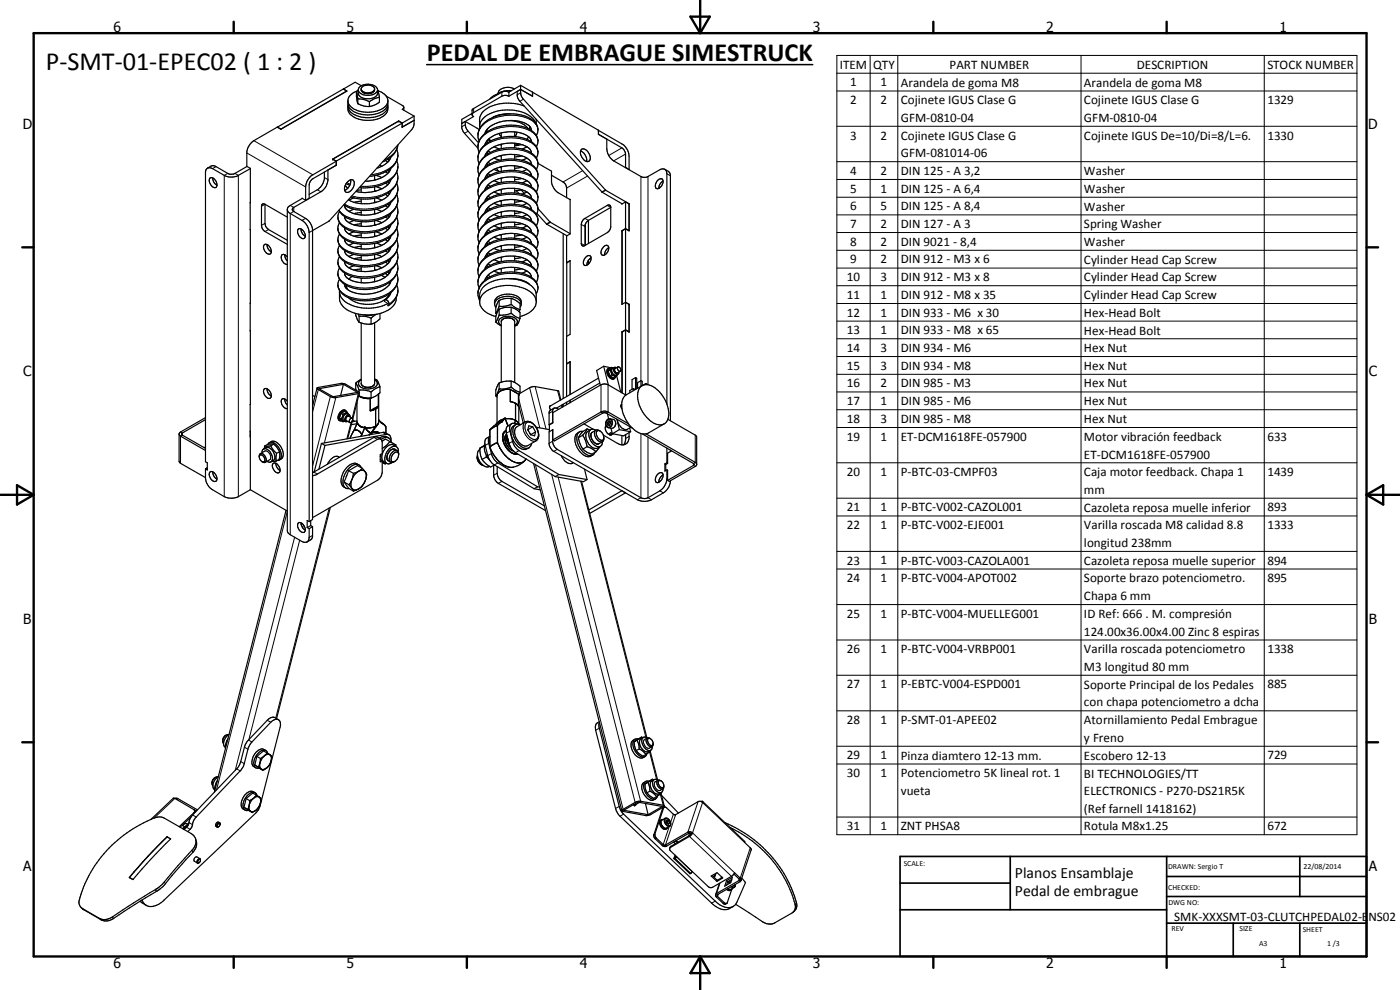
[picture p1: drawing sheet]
<svg xmlns="http://www.w3.org/2000/svg" width="420mm" height="297mm" viewBox="0 0 420 297" stroke-linecap="round" stroke-linejoin="round" font-family="sans-serif">
<defs><g id="words">
<g font-size="7.9">
<text x="13.8" y="20.9">P-SMT-01-EPEC02 ( 1 : 2 )</text>
<text x="128.1" y="18.3">PEDAL DE EMBRAGUE SIMESTRUCK</text>
</g>
<g font-size="4.7">
<text x="304.6" y="263.5">Planos Ensamblaje</text>
<text x="304.6" y="268.9">Pedal de embrague</text>
</g>
<g font-size="4.2">
<text x="34" y="9.6">6</text>
<text x="104" y="9.6">5</text>
<text x="174" y="9.6">4</text>
<text x="244" y="9.6">3</text>
<text x="314" y="9.6">2</text>
<text x="384" y="9.6">1</text>
<text x="6.8" y="38.7">D</text>
<text x="410.6" y="38.7">D</text>
<text x="7" y="112.9">C</text>
<text x="410.8" y="112.9">C</text>
<text x="7" y="187.1">B</text>
<text x="410.8" y="187.1">B</text>
<text x="7" y="261.4">A</text>
<text x="410.8" y="261.4">A</text>
<text x="34" y="290.4">6</text>
<text x="104" y="290.4">5</text>
<text x="174" y="290.4">4</text>
<text x="244" y="290.4">3</text>
<text x="314" y="290.4">2</text>
<text x="384" y="290.4">1</text>
</g>
<g font-size="3.9">
<text x="252" y="20.6">ITEM</text>
<text x="262.1" y="20.6">QTY</text>
<text x="285" y="20.6">PART NUMBER</text>
<text x="341.2" y="20.6">DESCRIPTION</text>
<text x="380.4" y="20.6">STOCK NUMBER</text>
<text x="255.1" y="25.9">1</text>
<text x="264.3" y="25.9">1</text>
<text x="270.3" y="26">Arandela de goma M8</text>
<text x="325.3" y="26">Arandela de goma M8</text>
<text x="255.1" y="31.2">2</text>
<text x="264.3" y="31.2">2</text>
<text x="270.3" y="31.3">Cojinete IGUS Clase G</text>
<text x="325.3" y="31.3">Cojinete IGUS Clase G</text>
<text x="380.4" y="31.2">1329</text>
<text x="255.1" y="41.9">3</text>
<text x="264.3" y="41.9">2</text>
<text x="270.3" y="36.6">GFM-0810-04</text>
<text x="270.3" y="42">Cojinete IGUS Clase G</text>
<text x="325.3" y="36.6">GFM-0810-04</text>
<text x="325.3" y="42">Cojinete IGUS De=10/Di=8/L=6.</text>
<text x="380.4" y="41.9">1330</text>
<text x="270.3" y="47.2">GFM-081014-06</text>
<text x="255.1" y="52.5">4</text>
<text x="264.3" y="52.5">2</text>
<text x="270.3" y="52.5">DIN 125 - A 3,2</text>
<text x="325.3" y="52.5">Washer</text>
<text x="255.1" y="57.8">5</text>
<text x="264.3" y="57.8">1</text>
<text x="270.3" y="57.8">DIN 125 - A 6,4</text>
<text x="325.3" y="57.9">Washer</text>
<text x="255.1" y="63.1">6</text>
<text x="264.3" y="63.1">5</text>
<text x="270.3" y="63.1">DIN 125 - A 8,4</text>
<text x="325.3" y="63.2">Washer</text>
<text x="255.1" y="68.4">7</text>
<text x="264.3" y="68.4">2</text>
<text x="270.3" y="68.4">DIN 127 - A 3</text>
<text x="325.3" y="68.5">Spring Washer</text>
<text x="255.1" y="73.7">8</text>
<text x="264.3" y="73.7">2</text>
<text x="270.3" y="73.7">DIN 9021 - 8,4</text>
<text x="325.3" y="73.8">Washer</text>
<text x="255.1" y="79">9</text>
<text x="264.3" y="79">2</text>
<text x="270.3" y="79">DIN 912 - M3 x 6</text>
<text x="325.3" y="79.1">Cylinder Head Cap Screw</text>
<text x="254.2" y="84.4">10</text>
<text x="254.2" y="89.7">11</text>
<text x="264.3" y="84.4">3</text>
<text x="264.3" y="89.7">1</text>
<text x="270.3" y="84.4">DIN 912 - M3 x 8</text>
<text x="270.3" y="89.7">DIN 912 - M8 x 35</text>
<text x="325.3" y="84.4">Cylinder Head Cap Screw</text>
<text x="325.3" y="89.7">Cylinder Head Cap Screw</text>
<text x="254.2" y="95">12</text>
<text x="264.3" y="95">1</text>
<text x="270.3" y="95">DIN 933 - M6 x 30</text>
<text x="325.3" y="95.1">Hex-Head Bolt</text>
<text x="254.2" y="100.3">13</text>
<text x="264.3" y="100.3">1</text>
<text x="270.3" y="100.3">DIN 933 - M8 x 65</text>
<text x="325.3" y="100.4">Hex-Head Bolt</text>
<text x="254.2" y="105.6">14</text>
<text x="264.3" y="105.6">3</text>
<text x="270.3" y="105.6">DIN 934 - M6</text>
<text x="325.3" y="105.6">Hex Nut</text>
<text x="254.2" y="110.9">15</text>
<text x="264.3" y="111">3</text>
<text x="270.3" y="111">DIN 934 - M8</text>
<text x="325.3" y="110.9">Hex Nut</text>
<text x="254.2" y="116.2">16</text>
<text x="264.3" y="116.2">2</text>
<text x="270.3" y="116.2">DIN 985 - M3</text>
<text x="325.3" y="116.2">Hex Nut</text>
<text x="254.2" y="121.6">17</text>
<text x="264.3" y="121.6">1</text>
<text x="270.3" y="121.6">DIN 985 - M6</text>
<text x="325.3" y="121.5">Hex Nut</text>
<text x="254.2" y="126.9">18</text>
<text x="264.3" y="126.9">3</text>
<text x="270.3" y="126.9">DIN 985 - M8</text>
<text x="325.3" y="126.9">Hex Nut</text>
<text x="254.2" y="132.2">19</text>
<text x="264.3" y="132.2">1</text>
<text x="270.3" y="132.2">ET-DCM1618FE-057900</text>
<text x="325.3" y="132.3">Motor vibración feedback</text>
<text x="325.3" y="137.6">ET-DCM1618FE-057900</text>
<text x="380.4" y="132.2">633</text>
<text x="254.2" y="142.8">20</text>
<text x="264.3" y="142.8">1</text>
<text x="270.3" y="142.8">P-BTC-03-CMPF03</text>
<text x="325.3" y="142.9">Caja motor feedback. Chapa 1</text>
<text x="380.4" y="142.8">1439</text>
<text x="325.3" y="148.2">mm</text>
<text x="254.2" y="153.4">21</text>
<text x="264.3" y="153.4">1</text>
<text x="270.3" y="153.4">P-BTC-V002-CAZOL001</text>
<text x="325.3" y="153.5">Cazoleta reposa muelle inferior</text>
<text x="380.4" y="153.4">893</text>
<text x="254.2" y="158.7">22</text>
<text x="264.3" y="158.7">1</text>
<text x="270.3" y="158.7">P-BTC-V002-EJE001</text>
<text x="325.3" y="158.8">Varilla roscada M8 calidad 8.8</text>
<text x="380.4" y="158.7">1333</text>
<text x="325.3" y="164.1">longitud 238mm</text>
<text x="254.2" y="169.4">23</text>
<text x="264.3" y="169.3">1</text>
<text x="270.3" y="169.4">P-BTC-V003-CAZOLA001</text>
<text x="325.3" y="169.5">Cazoleta reposa muelle superior</text>
<text x="380.4" y="169.4">894</text>
<text x="254.2" y="174.7">24</text>
<text x="264.3" y="174.7">1</text>
<text x="270.3" y="174.7">P-BTC-V004-APOT002</text>
<text x="325.3" y="174.8">Soporte brazo potenciometro.</text>
<text x="380.4" y="174.7">895</text>
<text x="254.2" y="185.3">25</text>
<text x="264.3" y="185.3">1</text>
<text x="270.3" y="185.3">P-BTC-V004-MUELLEG001</text>
<text x="325.3" y="180.1">Chapa 6 mm</text>
<text x="325.3" y="185.4">ID Ref: 666 . M. compresión</text>
<text x="325.3" y="190.7">124.00x36.00x4.00 Zinc 8 espiras</text>
<text x="254.2" y="196">26</text>
<text x="264.3" y="196">1</text>
<text x="270.3" y="196">P-BTC-V004-VRBP001</text>
<text x="325.3" y="196">Varilla roscada potenciometro</text>
<text x="380.4" y="196">1338</text>
<text x="325.3" y="201.3">M3 longitud 80 mm</text>
<text x="254.2" y="206.5">27</text>
<text x="264.3" y="206.5">1</text>
<text x="270.3" y="206.5">P-EBTC-V004-ESPD001</text>
<text x="325.3" y="206.6">Soporte Principal de los Pedales</text>
<text x="380.4" y="206.5">885</text>
<text x="325.3" y="212">con chapa potenciometro a dcha</text>
<text x="254.2" y="217.2">28</text>
<text x="264.3" y="217.2">1</text>
<text x="270.3" y="217.2">P-SMT-01-APEE02</text>
<text x="325.3" y="217.3">Atornillamiento Pedal Embrague</text>
<text x="254.2" y="227.8">29</text>
<text x="264.3" y="227.8">1</text>
<text x="270.3" y="227.9">Pinza diamtero 12-13 mm.</text>
<text x="325.3" y="222.6">y Freno</text>
<text x="325.3" y="227.9">Escobero 12-13</text>
<text x="380.4" y="227.8">729</text>
<text x="254.2" y="233.1">30</text>
<text x="264.3" y="233.1">1</text>
<text x="270.3" y="233.2">Potenciometro 5K lineal rot. 1</text>
<text x="325.3" y="233.3">BI TECHNOLOGIES/TT</text>
<text x="270.3" y="238.5">vueta</text>
<text x="325.3" y="238.6">ELECTRONICS - P270-DS21R5K</text>
<text x="325.3" y="243.9">(Ref farnell 1418162)</text>
<text x="254.2" y="249.1">31</text>
<text x="264.3" y="249.1">1</text>
<text x="270.3" y="249.1">ZNT PHSA8</text>
<text x="325.3" y="249.2">Rotula M8x1.25</text>
<text x="380.4" y="249.1">672</text>
<text x="352.4" y="276.3">SMK-XXXSMT-03-CLUTCHPEDAL02-ENS02</text>
</g>
<g font-size="2.4">
<text x="271.2" y="259.7">SCALE:</text>
<text x="350.6" y="260.7">DRAWN: Sergio T</text>
<text x="391.2" y="260.6">22/08/2014</text>
<text x="350.6" y="267">CHECKED:</text>
<text x="350.6" y="271.4">DWG NO:</text>
<text x="351.6" y="279.3">REV</text>
<text x="372" y="279.4">SIZE</text>
<text x="391" y="279.6">SHEET</text>
<text x="377.9" y="283.8">A3</text>
<text x="398.3" y="283.8">1 /3</text>
</g>
</g></defs>
<g fill="none" stroke="#000" stroke-width=".35">
<path d="M83.3 38.1v.1M103 26.7l1.1 .6M103.1 26.8l1 .5M104.1 27.3l-19.8 11.5-1.1-.7-7 4.1a5.2 5.2 0 0 0-2.1 3.4v4.3l1 .6v96.4M104.1 27.3l-19.8 11.4-1-.6M104.4 32.1a4.2 4.2 0 0 0 3.7 3 8 8 0 0 0 7.9-2l.4-1M104.4 30.4a4.9 4.9 0 0 0 4.8 3.2 7.1 7.1 0 0 0 7-2.4l.2-.7M104.5 31.4a3.6 3.6 0 0 0 3.1 4.3 8.3 8.3 0 0 0 8.3-1.7l.5-1v-1.6M107 27.5v1.9l.4 1.6M107 27.5v.1M107 27.7l.4 1.8v1.6l1.7 .7 1.8 .2M107.4 29.7l1.7 .1 1.8 .7"/>
<path d="M107.4 27.2a3.7 3.7 0 0 0-3 4.2 5.3 5.3 0 0 0 5.4 3.1 6.3 6.3 0 0 0 6.5-2.8 3.4 3.4 0 0 0-2.9-4.5M107.5 27.1a3.3 3.3 0 0 0 4.3 1.3l.9-.5 .6-.8 .6 2.1M107.5 27.1l-.5 .4M107.9 26.2a3.8 3.8 0 0 1 5.3 .4l.1 1.4a2.62 2.62 0 0 1-3.3 1.6 2.62 2.62 0 0 1-2.5-1.4v-1.4zM108.4 25.7l-1.8-1-23.3 13.4M108.6 26.2a2.54 2.54 0 0 1 3.8 .4 1.78 1.78 0 0 1-2.5 1.5 1.32 1.32 0 0 1-1.3-1.9zM110.9 30.5v1.5M112.4 26.6a2.31 2.31 0 0 1-4 .2M113.9 29.2l-1.6 .4-1.4 .9M113.9 29.2v1.4l-1.6 .9-1.4 .5M115.9 28.8l5 2.9 .3 .5M120.7 37l-1.1-.7-19.7 11.5"/>
<path d="M120.7 38.1l3.6-2-3.6 2M120.7 37v1.1M120.7 37l-19.8 11.3M120.7 38.1h.1M120.7 36.9l-1-.6-19.8 11.5M120.7 36.9v1.2M121.2 32.2l-.5 .6 3.6 2M121.2 32.2v.9M124.3 34.8l-.1 2.8-.8 1.4-24.6 27.3-5 2.9M124.3 34.8l-3.6 2.1M139.6 36.4l3.6 2.1M139.6 36.4v1.3l.5 1.2 3.5 3.9"/>
<path d="M141.7 34l-3.1 1.8a4.5 4.5 0 0 0 .6 4l4.3 4.7M143.2 38.5l.6 .4M146 39.2v.6M146.3 38.7l-.3 1M147.7 35.3l2.5-.9 3.8-.2a7.9 7.9 0 0 1 7.2 3.5 3.1 3.1 0 0 1-.3 2.9M149.4 28v.2M150 28a5.4 5.4 0 0 0-3 1.8M150.4 39.9v1.3M152.6 34.2a10.7 10.7 0 0 0-8.5 4.2 4.2 4.2 0 0 0-.3 3.9M152.7 28.9l-.7-.3-1.2 .1-9.1 5.5M152.7 27.6l-1-.2-1.1 .2-8.7 5.1-.2 .3v1.5l.4 .5-3.5 2 1-.6M152.7 27.6v1.3"/>
<path d="M152.9 27.2v.4M152.9 27.2l-1.7 .1-1.8 .7M152.9 27.2l.5 .1M153.1 36.2h-.4M153.1 36.2a7 7 0 0 1 5.4 2.4M154.4 26.7a3.8 3.8 0 0 0-4.8 1v.3M154.5 39.6v1.3a1.04 1.04 0 0 0 .5-1.2M156.2 26.8l-1 .6 .1 1.6 .7 1.4 24.7 27.3 6 3.5M156.2 25.6l.1 2.5 .6 1.4 24.8 27.5 7.1 4.1M156.2 25.6l3.6 2v1.3l-3.6-2.1M156.2 25.6l-3.5 2M156.2 26.8l-3.5 2.1"/>
<path d="M157.3 31.8a12.7 12.7 0 0 0-11.9 1.3l-1.2 1.5a5.7 5.7 0 0 0-.3 3.3M159 37.9v.9M159.4 39.1l-.1-.6a6.4 6.4 0 0 0-5.6-2.3 8.8 8.8 0 0 0-8.1 3.5l-.1 .3M159.8 27.7h.1M159.8 27.7l19.8 11.4M160.8 37a7.9 7.9 0 0 0-7.1-4 9.9 9.9 0 0 0-9.4 3.4l-.3 .9v1.2M160.9 35.8v1.5M179.6 39.1v1.2l7 4.1 .7 .6 .4 1.2v4M179.6 39.1l7 4.1a4.6 4.6 0 0 1 2.2 3.7v3.9M62.3 50.5l-.5 .5-.1 .5v87.1l.5 .3v2.1l-.5-.3M62.3 50.5l.6-.2 .9 .3 3.5 2a4.5 4.5 0 0 0 4.2 0l3.6-2M62.9 53.5a1.68 1.68 0 0 1 2.2 1.8v.5a.94 .94 0 0 1-1 .5 .94 .94 0 0 1-.8-.8 1.89 1.89 0 0 1-.4-2z"/>
<path d="M63.8 53.4a2.54 2.54 0 0 0 1.3 2.2M74.1 50l-3.6 2-.8 .3-1.1-.1-4.6-2.5-.7 .1-1 .7M90.7 59.6l1 .5M90.8 59.5l-3.9 2.3-.6 .6-.1 .5M97.4 51.6v2a5 5 0 0 1-1.9 3.2l-2.7 1.5M99.9 47.8l1 .5M99.9 47.8l1 .6-7 4.1a4.6 4.6 0 0 0-2.2 3.6v4M100.9 49.6l-2.5 1.4v3.2a4.6 4.6 0 0 1-2.1 3.3l-8.1 4.7a.64 .64 0 0 0-.5 .6 .64 .64 0 0 0 .5 .7l3.5 2a4.7 4.7 0 0 1 2.1 3.3v87.1l-1 .6M100.9 49.6l-7.4 4.4-.7 1.5v4l-1.1 .6M100.9 48.3v1.3M103.6 55.6l.8 .8M103.9 55.1l1.1 .5"/>
<path d="M104.3 54.6l.5-.5a.98 .98 0 0 1 1.3 0 .98 .98 0 0 1 .2 1.3 2.16 2.16 0 0 1-2.6 2.2 2.42 2.42 0 0 1 .6-3zM105.2 54a3 3 0 0 1-1.8 3.1M105.3 59.1a13.3 13.3 0 0 0 7.1 .4M106.2 59.4l-1.5 .7M106.8 57.4l1.6 .3M107.9 56.3h.5M108.4 56.3v1.4M108.4 59.7v1.4M108.4 57l-1.3 .1M112.4 52.7v1.3M112.4 56.1v1.3M112.4 59.5v1.3"/>
<path d="M112.4 53.8l.4 .1M112.4 57.2l.4 .1M112.8 59.4l1.8 .7M112.8 56l1.8 .6M112.8 52.6l1.8 .7M112.8 52.6l-1.9 .3M113.9 49.6l.7 .3M115.6 48.2l.8 .4M115.6 51.6l.8 .4M115.6 54.9l.8 .5M115.6 58.3l.8 .5M116.4 57.9l.4 .4"/>
<path d="M116.4 54.5l.4 .4M116.4 51.1l.4 .5M116.4 47.8l.4 .4M116.8 58.3a9 9 0 0 1-6.4 2.8 10.7 10.7 0 0 1-5.2-.8l-.6-.4M116.8 51.6a9.2 9.2 0 0 1-7.2 2.8M117.3 53.8a6 6 0 0 1-4.6 3.6l-3 .4-1.3-.1M117.3 50.5l-.5 1.1M117.3 57.3l-.5 1M117.3 47.1a5.7 5.7 0 0 1-4.2 3.4M119.1 44.8a5.1 5.1 0 0 1-2.8 6.4l-1.2 .7-2.3 .7M119.1 48.2a5.5 5.5 0 0 1-3.4 6.7l-2.1 .9a15.3 15.3 0 0 1-5.2 .5M119.1 51.6a5.4 5.4 0 0 1-3.6 6.8l-3.1 1.1"/>
<path d="M119.1 54.9a5.4 5.4 0 0 1-2.9 6.6l-3.4 1.3M119.1 58.3a4.9 4.9 0 0 1-1.7 5.7M119.4 43.6a6.7 6.7 0 0 1-4.6 5M146.1 59.3l-.6 1.1M146.1 45.7l.4 .4M146.1 42.3l.4 .5M146.1 42.3a9.2 9.2 0 0 1 6.6-2.8 7.1 7.1 0 0 1 6.6 2.4l.1 .6M146.1 42.3l-.6 1.1M146.1 49.1l.4 .5M146.1 49.1l-.6 1.1M146.1 52.5l.4 .5M146.1 52.5l-.6 1.1"/>
<path d="M146.1 55.9l.4 .4M146.1 59.3l.4 .4M146.1 45.6l.4 .5M146.5 59.7a5.2 5.2 0 0 0-2.7 6.4M146.5 56.3a5.3 5.3 0 0 0-2.7 6.4M146.5 42.8l-.4 .2a5.1 5.1 0 0 0-2.3 6.1M146.5 42.8a13.2 13.2 0 0 1 13.1-.2 3.5 3.5 0 0 1 1.3 4.8M146.5 59.7a13.3 13.3 0 0 1 13.1-.1 3.5 3.5 0 0 1 1.3 4.8M146.5 58.8l.7 .5M146.5 55.5l.7 .4M146.5 52.1l.7 .4M146.5 48.7l.7 .4"/>
<path d="M146.5 45.3l.7 .4M146.5 41.9l.7 .4M146.7 41.7l.7 .6M146.8 41.8l-.3 .1M148.2 47.4l1.8 .7M148.2 44.1l1.8 .6M148.2 50.8l1.8 .7M148.2 54.2l1.8 .7M148.2 57.6l1.8 .7M148.9 50.5l.8 .9M149.8 40l.6 .9M149.9 43.4l.5 .1"/>
<path d="M150 50.2l2.7-.5h1.7l2.2 .5M150 50.2l-1.8 .6-1.5 1-.6 .7M150 56.9l2.3-.4h2.1l2.2 .4M150 56.9l-1.3 .5a5.8 5.8 0 0 0-2.6 1.9M150 54.9a11 11 0 0 1 10.7 2.3 3.2 3.2 0 0 1 .2 3.8M150 44.7a7.9 7.9 0 0 0-6.4 4.8 3.8 3.8 0 0 0 .2 3M150 51.5a11 11 0 0 1 10.7 2.3 3.2 3.2 0 0 1 .2 3.8M150 48.1a7.8 7.8 0 0 0-6.5 5.6v1.1l.3 1.1M150 51.5a9.4 9.4 0 0 0-5.4 3.1 4.5 4.5 0 0 0-.8 4.7M150 44.7a11.2 11.2 0 0 1 10.7 2.3 3.4 3.4 0 0 1 .2 3.8M150 48.1a11 11 0 0 1 10.7 2.3 3.2 3.2 0 0 1 .2 3.8M150 54.9l-1.9 .6-1.6 .8"/>
<path d="M150 56.9l.4 .1M150 53.6h.4M150 50.2h.4M150 46.8l.4 .1M150.3 50.2l.1 .2M150.4 43.3v1.3M150.4 46.7v1.3M150.4 50v1.4M150.4 53.5v1.3M150.4 56.8v1.4M154.5 43v1.4M154.5 46.4v1.4"/>
<path d="M154.5 49.8v1.3M154.5 53.1v1.4M154.5 56.5v1.4M154.5 59.9v1.4M155 57.2l.8 .9M155.7 43.2a10.6 10.6 0 0 0-9.5 2.4l-.7 1.3M155.7 43.2l-1.2 .3M155.7 43.2l.9 .2M156.4 57l.9 1M156.6 53.6a11.5 11.5 0 0 0-10.2 1.9l-.9 1.5M156.6 53.6l2.2 1.1 .5 .7 .1 .6M156.6 50.2a3.1 3.1 0 0 1 2.8 2.5"/>
<path d="M156.6 46.8a3.5 3.5 0 0 1 2.9 2.3l-.1 .2M156.6 43.4l.8 .3a2.57 2.57 0 0 1 2 2.2M156.6 46.8a11.2 11.2 0 0 0-10.4 2.1l-.1 .2M156.6 56.9a3.1 3.1 0 0 1 2.8 2.5M156.6 56.9l-2.1 .4M156.6 53.6l-2.1 .3M156.6 50.2l-2.1 .3M156.6 46.8l-2.1 .3M156.6 43.4l-2.1 .3M158.1 44.1l-1.5 .6M158.1 47.4l-1.5 .7M158.1 50.8l-1.5 .7"/>
<path d="M158.1 54.2l-1.5 .7M158.1 57.6l-1.5 .7M158.7 41l-.6 .8M159.4 59.1l-.2 .2M159.4 55.8l-.2 .1M159.4 52.4l-.2 .1M159.4 49l-.2 .1M159.4 45.6l-.2 .1M159.4 42.2l-.2 .1M160.9 44.1a3.8 3.8 0 0 0-2-5.3 12.8 12.8 0 0 0-14.1 2 4.6 4.6 0 0 0-1 4.9M161.4 49l4.1 2.4 .1 3.5a4.7 4.7 0 0 0 2 3l3.5 2M165.5 52.6l4.1 2.5 .4 1.3v2.9"/>
<path d="M171 59.9l.1 10.3-1.1 .6v8M174.2 45.3a3 3 0 0 1 1.9 3.1M174.4 45a1.23 1.23 0 0 1 1.9 .4 1.95 1.95 0 0 1 .3 3 2.63 2.63 0 0 1-2.2-3.4zM182.1 41.7v2.9a4.8 4.8 0 0 0 1.8 3.5l9 5.1 1.4-.1 4-2.3h1.2M187.7 50.2l1.1 .6M187.7 50.2v.1M188.8 50.8l-.1 .1M197.4 54.1l.4-.3a.82 .82 0 0 1 1.1 0 .82 .82 0 0 1 .1 1.1 1.59 1.59 0 0 1-2.2 1.5 2.17 2.17 0 0 1 .6-2.3zM199 54.4a2.55 2.55 0 0 0-1.3 2.1M199.5 50.8l.5 .5 .1 .9v69M199.5 50.8a2.12 2.12 0 0 1 1.7 1.7v73.7M75.1 68.9h.1"/>
<path d="M75.1 60.8v.1M75.1 68.9v.1M75.1 60.8h.1M79.5 61.3v5.7l.3 1.1 .8 .8 5.6 3.2M79.5 61.3a.64 .64 0 0 0-.7-.1 .64 .64 0 0 0-.3 .7v5.7a2.3 2.3 0 0 0 1 1.9l6.7 3.8M79.5 61.3l6.7 3.9M80.2 73.4l.3 1.2 .9 1M80.2 73.4a.72 .72 0 0 0-.8 0 .72 .72 0 0 0-.3 .7 2.09 2.09 0 0 0 1.9 2.1l.4-.6M80.2 73.4a2.68 2.68 0 0 1 1.2 2.2M85.5 76.5l.2 1 .5 .8M86.2 62.9l.7 1 3.7 2.2a4.6 4.6 0 0 1 2.2 3.7v86.7M86.2 62.9v96.3l.2 .7 .7 .5 3.8 2.2h1.2"/>
<path d="M86.2 77.1a1.09 1.09 0 0 0-1.7-.5 2.07 2.07 0 0 0 1.7 2.7M90.4 68.7a2.34 2.34 0 0 0 1.2 2.2M90.4 68.7l-.5-.1a1.04 1.04 0 0 0-.4 1.8 1.28 1.28 0 0 0 2 .9l.1-.4M90.4 68.7a2.56 2.56 0 0 1 1.2 2.2M101.7 63.1a7.7 7.7 0 0 0 6.7 3.4 13.2 13.2 0 0 0 9-2.5M101.9 73.6a3.9 3.9 0 0 0 2.4 5.4l2.1 .8a14.3 14.3 0 0 0 6.4-.1M101.9 66.8a3.9 3.9 0 0 0 2.4 5.5 13.5 13.5 0 0 0 8.5 .6M101.9 77a3.9 3.9 0 0 0 2.4 5.4 13.5 13.5 0 0 0 11.3-.3M101.9 70.2a3.8 3.8 0 0 0 2.4 5.4l1.6 .6a13.7 13.7 0 0 0 6.9 .1M103.2 61.4l.5 .4M103.4 61.6v.2a3.5 3.5 0 0 0 2.5 2.2l2.5 .5M103.4 64.9a3.6 3.6 0 0 0 2.8 2.6"/>
<path d="M103.4 68.4l.3 .9 1.1 .9M103.4 71.8l.3 1 1.1 .8M103.4 75.1a2.26 2.26 0 0 0 1.4 1.9M103.4 78.5l.3 1 1.1 .9M103.7 61.7l-.3 .2M103.7 65.2l-.3 .1M103.7 68.5l-.3 .2M103.7 71.9l-.3 .2M103.7 75.3l-.3 .1M103.7 78.7l-.3 .1M103.7 61.8a11.7 11.7 0 0 0 6.8 1.3l1.9-.2M104.8 70.2l1.1 .6 2.5 .5"/>
<path d="M104.8 77l1.4 .6M104.8 73.6l1.1 .6 2.5 .5M106.2 79.7l-1.5 .7M106.2 76.3l-1.5 .7M106.2 72.9l-1.5 .7M106.2 77.6l2.2 .5M106.2 69.6l-1.5 .6M106.2 66.2l-1.5 .6M106.2 62.8l-1.5 .6M106.2 67.5l2.2 .4M108.4 63.1v1.4M108.4 66.5v1.4"/>
<path d="M108.4 69.9v1.4M108.4 73.3v1.4M108.4 76.7v1.4M108.4 60.4l-2.2 .3M108.4 63.8l-2.2 .3M108.4 67.1l-2.2 .4M108.4 70.5l-2.2 .4M108.4 73.9l-2.2 .4M108.4 77.3l-2.2 .3M112.4 62.9v1.3M112.4 66.3v1.3M112.4 69.6v1.4"/>
<path d="M112.4 73v1.3M112.4 76.4v1.4M112.4 79.8v1.4M112.4 64l.4 .1M112.4 60.6l.4 .1M112.4 67.4l.4 .1M112.4 70.8l.4 .1M112.4 74.2l.4 .1M112.4 77.6h.4M112.8 69.6l1.8 .6M112.8 62.8l-.4 .1M112.8 79.7l1.8 .7"/>
<path d="M112.8 76.3l1.8 .7M112.8 72.9l1.8 .7M112.8 66.2l1.8 .6M112.8 62.8l1.8 .6M112.8 77.6l-2.7 .5h-1.7M112.8 74.3l-2.3 .4h-2.1M112.8 70.9l-2.3 .4h-2.1M112.8 67.5l-2.3 .4h-2.1M112.8 64.1l-2.3 .4h-2.1M115.6 75.3l-2.8 1M115.6 61.7l.8 .4M115.6 65.2l.8 .3"/>
<path d="M115.6 68.5l.8 .5M115.6 71.9l.8 .4M115.6 75.3l.8 .4M115.6 78.7l.8 .4M116.4 74.9l-.8 .4M116.4 78.3l-1.7 .8-1.9 .6M116.4 78.2l.4 .5M116.4 74.8l.4 .5M116.4 71.5l.4 .4M116.4 68.1l.4 .4M116.4 64.7l.4 .5M116.4 61.3l.4 .4"/>
<path d="M116.8 78.7l-1.3 1.2-2.7 1.1M116.8 68.5l-1.3 1.2-2.7 1.2M117.3 74.2l-.5 1.1a6.9 6.9 0 0 1-4 2.3M117.3 77.6l-.5 1.1M117.3 70.8a6.1 6.1 0 0 1-4.5 3.5M117.3 67.4l-.5 1.1M117.3 64a6.5 6.5 0 0 1-4.5 3.5M117.3 60.6a5.8 5.8 0 0 1-4.5 3.5M119.1 61.7a5.3 5.3 0 0 1-3.1 6.6l-.9 .4a14.1 14.1 0 0 1-7.8 1.1 6.5 6.5 0 0 1-5.8-4.1l-.1-1 .5-1.3M119.1 65.2a5 5 0 0 1-2 5.8l-2.4 1.3-1.9 .6M119.1 68.5a5.2 5.2 0 0 1-2.7 6.4M119.1 71.9a5.2 5.2 0 0 1-2.7 6.4"/>
<path d="M119.1 75.3a4.1 4.1 0 0 1 0 3.3M119.1 78.7a5.3 5.3 0 0 1-3.1 6.6 14.1 14.1 0 0 1-9.6 1.2l-2.5-.9M119.1 78.6l-1 1.7-2.5 1.8M146.1 76.2l.4 .5M146.1 79.6l.4 .5M146.1 62.7l.4 .4M146.1 66.1l.4 .4M146.1 69.5l.4 .4M146.1 69.5l-.6 1M146.1 72.9l.4 .4M146.1 76.2l-.6 1.1M146.5 73.3a5.2 5.2 0 0 0-2.7 6.3"/>
<path d="M146.5 66.5a5.3 5.3 0 0 0-2.7 6.4M146.5 63.1a5.2 5.2 0 0 0-2.7 6.4M146.5 79.2l.7 .4M146.5 75.8l.7 .4M146.5 72.4l.7 .5M146.5 69l.7 .5M146.5 65.7l.7 .4M146.5 62.3l.7 .4M148.2 61l1.8 .6M148.2 64.4l1.8 .6M148.2 67.7l1.8 .8M148.2 71.2l1.8 .6"/>
<path d="M148.2 74.5l1.8 .7M148.2 77.9l1.8 .7M150 77.3l2.7-.5 2.4 .2a4.9 4.9 0 0 1 4.4 2.5l-.1 .3M150 60.3a6.3 6.3 0 0 0-4.5 3.5M150 60.3a12 12 0 0 1 6.6 0M150 70.5a6.3 6.3 0 0 0-4.5 3.5M150 67.1l2.3-.4h2.1l2.2 .4M150 67.1l-1.3 .5a5.8 5.8 0 0 0-2.6 1.9M150 70.5a12 12 0 0 1 6.6 0M150 73.9l-.4 .1a7.3 7.3 0 0 0-3.5 2.2M150 77.3a6.4 6.4 0 0 0-4.5 3.4M150 61.6a11 11 0 0 1 10.7 2.3 3.4 3.4 0 0 1 .2 3.8"/>
<path d="M150 65a13.3 13.3 0 0 1 8.5 .7 3.9 3.9 0 0 1 2.4 5.5M150 71.8a11.6 11.6 0 0 1 10.2 1.8 3.4 3.4 0 0 1 .7 4.3M150 71.8l-1.9 .6-1.6 .9M150 77.3h.4M150 65l-3.5 1.5M150 73.9l.4 .1M150 61.6l-1.9 .6-1.6 .9M150 70.5l.4 .1M150 67.1l.4 .1M150 63.7l.4 .1M150 60.3l.4 .1M150.4 60.2v1.4"/>
<path d="M150.4 63.6v1.3M150.4 67v1.3M150.4 70.4v1.3M150.4 73.8v1.3M150.4 77.1v1.4M154.5 63.3v1.4M154.5 66.7v1.4M154.5 70.1v1.4M154.5 73.4v1.4M154.5 76.9v1.3M156.6 63.7a10.9 10.9 0 0 0-10.4 2.2l-.7 1.3M156.6 73.9l-2.2-.5h-2.1l-2.3 .5"/>
<path d="M156.6 73.9l.5 .2a2.79 2.79 0 0 1 2.3 2.3M156.6 60.3a3.1 3.1 0 0 1 2.8 2.6M156.6 63.7a3.1 3.1 0 0 1 2.8 2.5M156.6 67.1a3.1 3.1 0 0 1 2.8 2.5M156.6 70.5a3.1 3.1 0 0 1 2.8 2.5M156.6 77.3l-2.1 .3M156.6 73.9l-2.1 .3M156.6 70.5l-2.1 .3M156.6 67.1l-2.1 .3M156.6 63.7l-2.1 .4M156.6 60.3l-2.1 .4M158.1 61l-1.5 .6"/>
<path d="M158.1 64.4l-1.5 .6M158.1 67.7l-1.5 .7M158.1 71.2l-1.5 .6M158.1 74.5l-1.5 .7M158.1 77.9l-1.5 .7M159.4 79.5l-.2 .1M159.4 76.1l-.2 .1M159.4 72.7l-.2 .2M159.4 69.3l-.2 .2M159.4 65.9l-.2 .2M159.4 62.5l-.2 .2M160.9 74.5a3.5 3.5 0 0 0-1.3-4.8 13.2 13.2 0 0 0-13.9 .7 4.9 4.9 0 0 0-1.9 5.8"/>
<path d="M161.1 64l3 3.3 6 3.4M161.4 62.6l3.7 4.1 6 3.4M169 70.1v49.4M170 78.8l1.1-.6v22.1l-1.1 .6v8.2M170 78.8l.1 .1M170.1 78.9v22M171.1 78.3l-1 .6M175.1 65.8l7.3-4.3 .6 .1 .3 .4v6.2l-.5 1.1-.6 .5-7.2 4-.5-.3-.1-.4v-5.7zM176.6 79.2a1.75 1.75 0 0 0 .4-2.5 1.95 1.95 0 0 0-1.6 2.9l.8-.1M176.6 66.1v7M176.6 78.1v1.1M176.6 66.1l-.6 .6-.5 1v6"/>
<path d="M176.6 78.1l-.5 1.4M176.6 79.2l-.4 .3M177.4 77.4l-.8 .7M181 74.2a.91 .91 0 0 1 1.4-.5 .91 .91 0 0 1 .2 1.4 1.58 1.58 0 0 1-2.1 1.3l-.1-.9zM182.7 74.3a2.4 2.4 0 0 0-1.3 2.2M183.3 62.2l-6.7 3.9M186.6 69.2v22.1l1.1-.6 1.1 .6v8.4l-1.1-.8M186.6 69.2l.1 .1M186.7 69.3v22M187.7 60.6v8M187.7 68.7v30.2M187.7 68.7l-1 .6"/>
<path d="M187.7 68.7l1.1 .6M187.7 60.6l1.1 .5M187.7 68.6l-1.1 .6M187.7 68.6l1.1 .6M187.7 60.6l-1.1 .5M188.8 69.2h.1M188.8 61.1v8.2M75.1 91h.1M75.1 99.3h.1M75.1 99.2h.1M101.9 87.5v2.1a5.4 5.4 0 0 0 4.5 4.3l2.6 .5h2.8M101.9 80.4a3.7 3.7 0 0 0 2 5.2"/>
<path d="M101.9 83.7a3.8 3.8 0 0 0 2 5.3l.8 .4M101.9 87.2a4.5 4.5 0 0 0 3.4 4.3 13.2 13.2 0 0 0 11.1-.4M103.4 81.9l.3 1 1.1 .9 2 .8 1.6 .2M103.4 85.3l.3 1 .7 .6M103.7 82.1l-.3 .1M103.9 85.6l.4 1.3M103.9 85.6v.9M104.8 80.4l1.1 .5 2.5 .5M105.7 82.9l-1 .8M106.8 94.1l.3 1.5 .7 1.1M107.5 94.2l.3 .7M107.8 94.9v1.8"/>
<path d="M107.8 96.7l1.7 .5h1.9M107.8 94.9a6.3 6.3 0 0 1 3.6 .6M108.4 80.1v1.3M108.4 83.4v1.4M108.4 80.7l-2.2 .3M109.3 94.5l2.1 .1M110.9 86.8h-.3M111.4 94.5v.1M111.4 95.5v1.7M111.8 94.4l-.4 .2M112.4 96.9l-1 .3M112.4 96.9l-.1 18.5a2.58 2.58 0 0 1-3 .6l-.9-.8v-18.3"/>
<path d="M112.4 83.2v1.3M112.4 80.9l.4 .1M112.8 81l-2.3 .4h-2.1M113 94.3l-1.6 1.2M114 94.1v1.6l-1.6 1.2M114.5 82.6l1 .6M115.5 90l-.2 .4M115.5 90a1.13 1.13 0 0 1 1 1.7h-.1M115.6 82.1l.8 .4M116.4 81.7l.4 .4M116.8 84.8l.1 .5M116.8 88.1a6.2 6.2 0 0 1-5.9 3.2 8.1 8.1 0 0 1-6.2-1.9"/>
<path d="M117.3 87.8a3.8 3.8 0 0 1-1.8 2.2M117.3 80.9a6.9 6.9 0 0 1-6.1 3.9h-2.8M117.3 84.4l-.2 .5a8.1 8.1 0 0 1-7 3.4l-3-.2-1.4-.5-1.3-.7M118.9 89.2a4.8 4.8 0 0 1-3.8 4.5l-3.3 .7M119.1 82.1a5 5 0 0 1-2 5.8 13.8 13.8 0 0 1-12.4 1.5M119.1 85.5a5.2 5.2 0 0 1-2.5 6.2M143.8 86.4l-.3 .7a4.3 4.3 0 0 0 .4 3M143.9 88.8v1.8M145.5 84.1l-1.2 1.2-.5 1.1M145.5 84.1a13.2 13.2 0 0 1 14-.9 3.8 3.8 0 0 1 1.9 3.3l-.5 1.6M146.1 83l.4 .4M146.5 80.1a5.2 5.2 0 0 0-2.7 6.3"/>
<path d="M146.5 80.1a12.6 12.6 0 0 1 13.7 .3 3.4 3.4 0 0 1 .7 4.3M146.5 82.6l.7 .4M148.2 81.3l1.8 .7M148.4 91.2a2.83 2.83 0 0 1 3.1-2.9 4.3 4.3 0 0 1 4.9 2 2.17 2.17 0 0 1-.3 1.9M148.8 92.2v1.8M148.8 96.6l1.6 1.2M148.8 94l.2 .2M149 94.1l-.2 .8v1.7M149.8 90.1v1.8M149.8 92.8v1.7M149.8 94.5l-1 2.1M149.8 92.8l-.8 1.3"/>
<path d="M149.8 91.9l-1 2.1M149.8 90.1l-1 2.1M150 80.7a5.9 5.9 0 0 0-4.5 3.4M150 80.6l.4 .1M150.4 97.7a1.28 1.28 0 0 1-.8-1.4 1.28 1.28 0 0 1 1.1-1.1 4 4 0 0 1 4.4 .7 1.19 1.19 0 0 1-.6 1.8M150.4 80.6v1.3M152.9 83.6a8.7 8.7 0 0 1 7.8 3.7l.2 .8a5.8 5.8 0 0 1-.8 4.6 8 8 0 0 1-4 2.3M153.4 89.5l1.3 .6 1.4 1v1.8M153.4 92.2l1.7 .7 1 .8v1.8M153.4 89.5v1.9M153.4 92.2v1.8M153.4 94l1.3 1 1.4 .5"/>
<path d="M153.4 94l-1.8 .5h-1.8M153.4 92.2h-1.8l-1.8 .6M153.4 91.4a7.4 7.4 0 0 1-3.6 .5M153.4 91.4l1.3 .9 1.4 .6M153.4 89.5l-1.8 .1-1.8 .5M154.5 80.3v1.4M156.1 95.5a3.4 3.4 0 0 1-1.3 2.2l-.3 .1M156.1 92.9l-.2 .6M156.4 91.1a3.7 3.7 0 0 0-4.2-2.2 3.5 3.5 0 0 0-3.7 2.2l.3 1.1M156.6 80.6a3.1 3.1 0 0 1 2.8 2.6M156.6 80.6a11.6 11.6 0 0 0-6.6 .1M156.6 80.6l-2.1 .4"/>
<path d="M158.1 81.3l-1.5 .7M158.2 84.8l.2 .2M159 85.4l-.7-.6a8.6 8.6 0 0 0-4.1-1.2 11.7 11.7 0 0 0-9.1 2.5M159.4 82.8l-.2 .2M160.9 90.3a5.5 5.5 0 0 0-4.4-4 12.2 12.2 0 0 0-11.6 2 3.5 3.5 0 0 0 1.1 5.5l2.8 1.2M160.9 81.3a3.7 3.7 0 0 0-2-5.2 13 13 0 0 0-14.1 1.9 4.6 4.6 0 0 0-1 5M186.6 99.6v18.3M186.6 99.6h.2M186.7 99.7l1-.7v19.5M186.7 99.7v18.2M187.7 98.9l-1.1 .7M188.7 99.6h.1"/>
<path d="M79.3 116.8l.1-.2a1.84 1.84 0 0 1 1.7 1 1.84 1.84 0 0 1-.1 1.9 2.02 2.02 0 0 1-1.7-2.7zM80.2 116.6a2.34 2.34 0 0 0 1.2 2.2M85.5 119.7l.2 1.1 .5 .7M93.8 118.6l.7 .4M95.2 116.5l.3 .4 3.6 2.1 1.3 .3 7.5-1.4M95.2 116.5l7.5-1.5 1.2 .4 3.6 2.1 .4 .4M95.2 116.5l-1.4 5.3M95.7 116.6l7.4-1.3 4.2 2.4-7.3 1.3zM103.1 115.3l-.9 3.4M106.8 114.9l.1 2.2M106.8 114.9l1 2.2M107.6 118.7l.1 .1"/>
<path d="M107.6 118.7l.2 .1M107.8 118.8a4.8 4.8 0 0 0 3.3 .7M107.8 117.1a7.5 7.5 0 0 1 3.6 .5M107.8 118.8a7.2 7.2 0 0 0 3.6 .6M107.8 117.1v.5M107.8 118.3v.5M107.9 117.9l-2 7.9M108.4 113.9a1.35 1.35 0 0 0-.8 1.6 1.35 1.35 0 0 0 1.4 1 3.3 3.3 0 0 0 4.2-1.3l-.1-.7-.7-.6M108.4 113.8l-1.6 1.1M111.1 119.5v3.7M111.4 117.6v1.8M111.5 119.4l-.4 .1"/>
<path d="M112.4 113.7a2.35 2.35 0 0 1 1.5 2.2l.1 .2M113.6 118.2v3.6M113.7 118.2v8.3l-.1 .5-.9 .9M113.7 118.2l-1 .7-1.3 .5M114 116.1l-1.3 .5-1.3 1M114 116.1v1.8l-.3 .3M148.8 118.8l.4 .3M149.8 114.9l-1 2.1v1.8M149.8 116.7l-1 2.1M149.8 114.9v1.8M150.4 114.7v-18.4a2.46 2.46 0 0 1 4.1 .2v18.2M153.2 116.8v3.7"/>
<path d="M153.2 116.8a3.3 3.3 0 0 0-4 1.9v8.2M153.2 116.8l2.4 1.4M153.4 116.1l-1.8 .6h-1.8M153.4 116.1l1.3 1 1.4 .5M153.4 114.3l1 .4 1.7 1.2v1.7M153.4 114.3l-2.2 .2-1.4 .4M153.4 114.3v1.8M154 117.3l.8 .5M155.6 118.2l.1 .5M155.6 118.2v3.7M155.7 118.7l-.1 8.6-.3-.8-.6-.3M155.9 118.1l3.1-1.8 1.4-.3 7.2 1.3 .7 2.7"/>
<path d="M156.1 117.6l-.4 1.1M170 109.1l1.1-.6v9.9M170 109.1l.1 .1M171.1 108.6l-1.1 .6v9.8M179.6 113.5l-14.6 8.4M180 114.9l-13 7.6M181.2 109.9l1.4 5.6M181.2 109.9l-2.1 1.3 1.1 4.4M181.2 109.9l2.2 .5M182.6 111.3l.5 1.5M182.7 110.5a2.12 2.12 0 0 0 1.5 3.2M183 111l.6 1.5"/>
<path d="M183 111l-.4 .3M183.1 112.8a1.27 1.27 0 0 0 1.6 .3M183.1 110.5l-.5 .8M183.2 110.5a1.32 1.32 0 0 0-1.1 .9 1.32 1.32 0 0 0 .4 1.4l.7 .7a.88 .88 0 0 0 1.2 .1M183.6 110.2l-.6 .8M183.6 112.5l1.1 .6M183.6 110.2l.5 .2M183.6 112.5l-.5 .3M183.6 110.2l-.5 .3M184.4 110.2l-.6 .4a1.3 1.3 0 0 0 1.1 2l.6-.3M184.7 113.2l-.3 .4M185 110.4a.63 .63 0 0 0-.9 .1 .63 .63 0 0 0 .1 .9l.6 .7 .7 .2"/>
<path d="M185.1 112.7l1.2 4.9M185.3 112.4l-.6 .7M185.3 110.2a.74 .74 0 0 1 .9 .3 .74 .74 0 0 1-.2 .9 1.04 1.04 0 0 1-.7-1.2zM185.5 110.1l-.9 .5a.82 .82 0 0 0-.1 .9 .82 .82 0 0 0 .8 .4l.9-.5M185.7 111.6l-.2 .7M187.8 118.5l-5.3-3.1-1.6-.1-15 8.5M190.1 116.6l.6 .3M190.1 116.6v.6M190.1 116.6l-1.1 .6v.7M190.7 113.3l.4 .2v3.1M190.7 113.3v3.5M190.7 113.3l-1 .6v2.9"/>
<path d="M192.4 114.2l.3 .2v1.3l-4.8 2.7a3.6 3.6 0 0 0-1.3 3.5M192.4 114.2v1.7M192.4 114.2l-1.1 .7v1.6M192.9 115.6a5.4 5.4 0 0 1 5.5 2.5 9.3 9.3 0 0 1 2.1 7.5 2.68 2.68 0 0 1-4.3 1.4 10 10 0 0 1-4.8-9.2l.4-1.2 .6-.6M192.9 115.6l-.5 .4M193.8 115.1l.4 .3M193.8 115.1v.3M193.8 115.1l-.8 .5M53.8 130.2l.1 8.5 7.8 4.6M53.8 130.2l.4 .7 7.5 4.3M61.7 125.9l-7.2 4.2 .2 .5 7 3.9M61.7 125.3l-7.5 4.3-.4 .6"/>
<path d="M61.7 134.1l-.5 .2M75.1 130.9v.3M75.1 121.3h.1M75.1 121.4h.1M75.1 129.3v.1M75.1 129.5h.1M77.8 137.1a.7 .7 0 0 1 .7-.7 .7 .7 0 0 1 .7 .7 .89 .89 0 0 1-.2 1.5l-.4-.1M77.8 137.1l.2 .7 .6 .7M78.1 136.1a1.7 1.7 0 0 1 1.5 2.6M78.1 136.1l-.2 .3-.1 .7M78.6 135.8a1.08 1.08 0 0 1 .8-1.2 1.08 1.08 0 0 1 1.3 .6 2.46 2.46 0 0 1 .6 3.4M78.6 138.5l.7 .3 .3-.1"/>
<path d="M79.1 134.7a1.98 1.98 0 0 1 3.1 1.4 1.61 1.61 0 0 1-.9 2.5M79.4 133.8l-.1 .8M79.4 135.3l-1.3 .8M80.2 138.4l1.1 .2M80.4 133.3a1.44 1.44 0 0 1 2.4 0 4.4 4.4 0 0 1 1.6 4l-.5 .7-.7 .2M80.8 132.8a2.1 2.1 0 0 1 3.3 .9 3.2 3.2 0 0 1 .5 3.8l-.7 .5M81 137.9l-1.4 .8M81.3 133.8h-1.9M81.3 133.8l.7 1.2 1 1M81.9 139.1a1.56 1.56 0 0 1 2.1 1.6 .88 .88 0 0 1-.4 1.2 .88 .88 0 0 1-1.2-.5l-.7-1.4zM82.2 133.3l.8 .7 .9 1.6M82.2 133.3l-.2-.1a3.4 3.4 0 0 0-2.6 .6"/>
<path d="M82.2 133.3l-.9 .5M82.8 139l.3 1.3 1 .9M82.9 138.3l-1.3 .1M83 136l-.2 1.3 .1 1M83.9 135.6l.1 1.3a1.62 1.62 0 0 1-1.1 1.4M83.9 135.6l-.9 .4M86.2 120.4a.92 .92 0 0 0-1-.8 .92 .92 0 0 0-.8 1 2.24 2.24 0 0 0 1.8 2M93.8 121.7h.1M93.8 121.1l.2 .1M93.8 120.4l.3 .1M96.5 133.1l1 .5M96.5 133.1l-2.2 8.5"/>
<path d="M97.5 133.6l-1.8 7.2M101.3 136.9l.5 .3a2.16 2.16 0 0 0-3.1 1.4l-.4 .7M101.9 125.5l1 1M101.9 125.5l.5 .2M102.4 125.7l.5 .8M102.4 124l-.5 1.5M102.4 124l.5 .3M102.9 124.3l-.5 1.4M103.4 126.4l-.5 .1M103.7 123.2a1.72 1.72 0 0 0-2.2 1.6v.8l.5 .6M103.7 123.2a2.05 2.05 0 0 0-2.1 2.5l.3 .5 .6 .1M103.7 123.2l.3 .4"/>
<path d="M103.9 126.2l1 .6M104.1 123.6l.5 .8M104.1 123.6l-.5-.2-1.2 .6M104.1 123.6l-1.2 .7M104.3 126.4l-.6 .1M104.8 124.5a1.35 1.35 0 0 0-1.1 2M104.8 124.5l.3 .6M104.8 124.5l-.5-.3a1.29 1.29 0 0 0-1.2 2l.6 .3M105.7 126.3l-.4 .4-.4 .1M105.7 125.5l-1.1-.6a.81 .81 0 0 0-.7 .4 .81 .81 0 0 0 0 .9M105.7 126.3l-1.4 5.3M105.8 126l.7 .4"/>
<path d="M105.9 125.8a.58 .58 0 0 0-.8-.3 .58 .58 0 0 0-.3 .7l.1 .6M105.9 125.8l-.2 .5M106.3 129.1a1.94 1.94 0 0 1 2.3 1.3M106.3 129.1l-1.2 2.4M107.1 120.6l.1 6.3M107.1 126.3l-1.4 .3M107.1 127.1l-1.7 .3M107.4 127.3l.2 .3M107.4 127.3l-.1-.5-1 2.3M107.4 127.3l.2 .2M107.6 127.5l.6 .5M107.6 127.5l1.6 .8"/>
<path d="M107.7 139.5a2.64 2.64 0 0 0-3.7 .8 4.7 4.7 0 0 0-1.1 5.7l.8 .4M107.8 127.7l.4 .3M108.2 128l1 .3M108.6 130.4l-.3 .5M109.5 128.4l.7 .7a1.31 1.31 0 0 0 1.3 .6M109.5 128.1l-.9 2.3M109.5 128.1l-.3 .2M109.5 128.1v.3M112.5 129.5l-1 .4M112.7 122.7v5.2M112.7 127.9l-1.2 1.8M112.7 127.9l-1.5 .5h-1.7"/>
<path d="M112.7 122.7l-1.6 .5M113.3 122.2l-.6 .5M113.3 129.6l.3 .2M113.4 127.3l-1.9 2.4M113.4 129.7l.3 .3M113.6 129.8a2.26 2.26 0 0 0-2.8 .7l.7-.5M113.6 121.8l-1 1-1.5 .4M113.6 129.8l.2 .1M113.6 121.8l-.3 .5M113.6 121.8l-2.5 1.4M113.6 130l-1-.4-1.4 .6M113.7 125.9l.8 1.1 .6 .3 .7 .8v1.9"/>
<path d="M114.1 126.5l1.4 1.1M114.1 137.9l.6 .3M114.2 131.7l-1-.6h-.8l-18.6 10.7M114.3 136.3l-.2 .8M114.4 131.8l-.4-.1-.7 .1-18.4 10.7-1.1 .2M114.4 131.8l.3 .6M114.4 131.8a1.76 1.76 0 0 1 1.8-.5 1.76 1.76 0 0 1 1.3 1.5M114.7 132.4v3.7l-.6 .3v2.2l.6-.4M114.7 132.4l1-.7 1.3 .8M114.7 138.2v3.4a3.2 3.2 0 0 1-1.4 2.5l-19.5 11.2M114.7 138.6l.9 .6zM115.9 139l-.3 .2"/>
<path d="M116.7 131.4l-.8-.4-.8-.1-1.3 .6M116.7 130.5l-1.6-.8-18.6 3.4M117 132.5l1.8 1v.4M117 132.5l-1 1.1-1.3 1M117.3 132.2a1.38 1.38 0 0 0-1.4-1.9l-18.4 3.3M117.7 138.8l-1.1 .4-.7-.3M117.9 136.3l.2-.2a.91 .91 0 0 1 1.2-.4 1.87 1.87 0 0 1-1.6 2.8 1.66 1.66 0 0 1 .2-2.2zM118.9 134a2.33 2.33 0 0 0-3.7 1.2 2.42 2.42 0 0 0 .8 3.9M119.2 135.2l-.7-.4a2.32 2.32 0 0 0-2 3.5l.7 .4M119.5 135.6a1.37 1.37 0 0 0-.7-1.6 1.37 1.37 0 0 0-1.7 .5 3.5 3.5 0 0 0-1.2 4.4M119.7 136.4a.99 .99 0 0 0-.5-1.2 .99 .99 0 0 0-1.2 .3 2.33 2.33 0 0 0-.7 3.2l1.2-.3M143.2 137.3a3.2 3.2 0 0 0 1.4 2.2"/>
<path d="M143.3 136.5a2.59 2.59 0 0 0 1.8 3.2M144 134.5l.2 2.2 .5 1.1M144 134.9a2.72 2.72 0 0 0 .1 3.8 2.15 2.15 0 0 0 2.8 1.2M144.7 137.8l1.1 1.3 1.5 1 1.1-.6M145.2 133.8l.2-.1-1.4 .8M145.2 133.8l.2 .2M145.2 133.8l-1.2 .7M145.5 133.1a5.4 5.4 0 0 0 1.6 5.1M146 136.6v.5M146 137.1l.4 .3M146 137.1l-1.3 .7M147 129v5.2"/>
<path d="M147 134.2a9.2 9.2 0 0 0 5.9 6 6 6 0 0 0 4.2-1.6M148.2 139.6v3.3l.9 1.8 14.6 8.5M148.4 139.5l11.9 7.1M148.4 139.5a4.8 4.8 0 0 1-2-2.8l-.8-3.1a1.92 1.92 0 0 1 .5-2.2l.9-.5a1.81 1.81 0 0 0-.3 2.2l.8 3a4.6 4.6 0 0 0 1.9 2.8l11.9 7.1M148.8 127.4l-1.8 1.6M149.2 140a4.7 4.7 0 0 0 .4 3.2l1.1 1.2 12.7 7.4M149.3 127.7v5.1M149.3 132.8a8.5 8.5 0 0 0 6.4 6.1l1.4-.3M149.3 127.7l-2.3 1.3M149.3 132.8l-1.7 .8-.6 .6M149.4 126.8l-.7 .6M149.6 126.7l-.2 .1"/>
<path d="M150.6 126.6l-1.8 .8M150.6 126.6l-1.3 1.1M150.8 131.2h.1M150.8 131.4l.5 1.8M150.8 130.9v.5M150.8 131.4l.4 1.4M151 132.2l.1 .5M151.1 130.1l-.2 1.9M151.2 125.7l-1.4 .9M151.2 125.7l-1.8 1.1M151.2 125.7l-1.1 .5-.7 .6M151.2 129.7l-.4 1.3"/>
<path d="M151.2 129.7l-.3 .6M151.2 133l1 1.6M151.3 133.1l1.3 2M151.3 129.8l-.4 1.1M151.5 131.5l.5 1.8M151.5 131.3l.5-1-.4 .6-.1 .7 .5-.1M151.5 133.6l1 1.4 1.1 .8M151.5 131.8l.3 1.1M151.6 125.6l.9 2.2M151.6 125.4l-.4 .3M151.6 125.4v.2M151.6 125.6h1.7l1.4 .6"/>
<path d="M151.6 125.4l-1 1.2M151.6 129.5l-.2 .2M151.7 129.5l-.5 .4M151.8 133l.2 .3M151.8 129.2l-.6 .5M151.8 129.2l.2 .8a11.1 11.1 0 0 0 1.6 4.8l1.1 1 12 7.2M151.9 129.4l-.3 .1M151.9 129.3l-.4 .1M152 133.3l.4 .7M152 133.3l.7 1.1 .8 .6M152 131.8l.3 1.1M152 131.2l.2 1.3"/>
<path d="M152.2 130.8l-.2 .5M152.3 132.8l.4 .7M152.3 131.7h.1M152.3 131.4v.6M152.3 132l.3 .9M152.3 132l.2 .6M152.3 132.9l.4 .6M152.4 131.9v.3M152.5 132.4l.1 .2M152.5 127.8l-.5 .5-.2 .9M152.5 132.6l.1 .3M152.6 132.6l.2 .5"/>
<path d="M152.6 135.1l.3 .3M152.6 132.9l.2 .3M152.6 134.3l.9 .7M152.7 133.5l.5 .6M152.8 135.3l.6 .5M152.9 135.4l1.6 .8M152.9 135.4h.1M153.2 120.5l2 .8M153.2 120.5l.6 .1M153.5 135l.5 .3M153.6 135.9l.9 .3M153.6 127.1l-1.1 .7"/>
<path d="M153.6 135.8l1.5 .3M153.6 127.1a1.68 1.68 0 0 0-.6 1.9l.8 3.4a4.6 4.6 0 0 0 2 2.8l11.9 7.2M153.6 127.1l.7-.1 2 .4M153.9 120.7l1.2 .6M154 136v.1M154.7 127.4a2.77 2.77 0 0 0-1 4.1 4.2 4.2 0 0 0 4.2 3.3l.8-.4M154.7 121v5.2M154.7 126.2l-.3 .8M154.9 128.2l2.7-1.6a2.9 2.9 0 0 1 3.5 1.8l.3 .8a2.56 2.56 0 0 1-.5 3l-2.5 1.5a2.81 2.81 0 0 1-3.2-1.7 3.1 3.1 0 0 1-.3-3.8zM155.1 121.3l.5 .6M155.2 121.3l.2 .2M155.3 136.2h-.8"/>
<path d="M155.4 121.5l.2 .4M155.7 121.6l1.3 5.4M156.3 127.4a1.68 1.68 0 0 0-1.9 .2 1.68 1.68 0 0 0-.5 1.9 5.6 5.6 0 0 0 4 5 1.65 1.65 0 0 0 1.6-1.5M157 126.7v.3M157.5 138.2l-.4 .4M157.8 137.7l-.7 .9M158.4 128.9h.1M158.4 128.9l.3 .6M159 129.9l.3 .5M159.3 130.4v.1M159.9 128.1l-1.2-.3-.3 1.1 .8 1.5 1.2 .4 .3-1.2M159.9 128.1l.8 1.5"/>
<path d="M159.9 128.1l-1.5 .8M160.1 139.1l26.5 104.2M160.7 129.6l-1.4 .8M160.9 128.2l4 .7M164.8 127.4l.1 .1M164.9 127.5v2M165.3 121.8l-.4 .2v.3l.4 .7M165.9 128.9l-1.1 .7v3.7a3.3 3.3 0 0 0 1.4 2.1l25.1 14.5a4.7 4.7 0 0 0 4.2 0l3.6-2a4.7 4.7 0 0 0 2.1-3.6M165.9 128.9h.1M165.9 128.9v3.8a3.1 3.1 0 0 0 1.3 2.1l25.2 14.6 1 .2 .9-.2 3.7-2.1a4.7 4.7 0 0 0 2.1-3.7v-2.6M165.9 126.9l-1.1 .5M165.9 126.9l-1 .6"/>
<path d="M166.3 122.5l-1.3 .7-.2 .4v3.8M167 122.5l-.7-.1-.4 .7v3.8M167 122.5l.6 .3M168.5 136.8a2.8 2.8 0 0 0 3.3 2.1l.2-.1-.6 .3M168.7 121.5l.2 .6M169 121.3v.7M170 120.7v.7M171.1 120.1v.7M173.6 131.3l.5 1.8 .9 1.6M173.9 129.6l-1 .7a5.2 5.2 0 0 0 1.9 6 2.33 2.33 0 0 0 3.1 .2M174.9 130.6l.8 1.6 .5 1.8M174.9 130.6l-1.3 .7"/>
<path d="M175 129.4a1.96 1.96 0 0 0-1.8 2.8 5.7 5.7 0 0 0 3.7 4.5l1.1-.3 .6-.7M175 129.5l-1.4 1.8M175 134.7l1.1 .9 1.5 .7 1.2-.7M175.2 127.2l2.8 1.6M176.2 134l1.5 .7 1.1 .9M176.2 128.7l-1.3 1.9M176.2 128.7l.9 .3M176.2 134l-1.2 .7M176.2 128.7l-1.2 .8M177.3 128.9l-.9 .5a2.75 2.75 0 0 0 .2 3.7 2.26 2.26 0 0 0 3.6 .8M177.7 129.7a2.24 2.24 0 0 0 .8 3.1l.9 .5 1.4-.8a1.31 1.31 0 0 1-.8 1.5 1.31 1.31 0 0 1-1.5-.4 3.4 3.4 0 0 1-1.3-4.7l.7-.1 .9 .3-1.1 .6M180 134l-1.2 1.6"/>
<path d="M180.1 129.3a1.02 1.02 0 0 0-1.5-.1 1.02 1.02 0 0 0-.1 1.4 2.41 2.41 0 0 0 2.3 2 2.1 2.1 0 0 0-1.4-3.4 1.69 1.69 0 0 0 .4 2.6l.9 .3 .3-.1 .2-.6M181.9 127.8a1.95 1.95 0 0 0 .7 2.5l.7-.5 .4 .3-.7 .4M182.2 126.9l.5 .1M182.3 124.1l.4 1.5M182.6 126.3l.5 .1 .1 .6-.3 .6h-.5l-.2-.7M182.6 126.3l-.4 .6M182.6 126.3l.4 .1M182.7 125.6l1.3 .2a1.44 1.44 0 0 1 .7 1.6 1.44 1.44 0 0 1-1.2 1.1l-1.1-.2-.5-.5M182.7 125.6a1.63 1.63 0 0 0-.8 2.2M182.7 127l.1 .6M183 130v.5M183 126.4h.1"/>
<path d="M183 126.4l-.3 .6M183.3 128.5l.5 1.6M184.1 130.2l-.8 .4-.3-.1M185.1 125.7l.8 3.2M185.2 125.9a3.2 3.2 0 0 0 2.9 3l1.2-.7M185.9 128.9l3.4 .6M185.9 128.9l-2.1 1.2M186.3 121.7l.3 .1M186.3 121.7l.3 .9M186.6 121.3l-.3 .4M186.6 121.9a9.7 9.7 0 0 0 6.1 8.3h1.2M186.6 130.7v2.8"/>
<path d="M187.7 130.4v1.7M187.7 132l-.5 1.5M188.6 127.2l-6.3-3.7a2.05 2.05 0 0 0-1.9 .1l-14.5 8.4 .5 .3 14.9-8.5 .5 .1 7.9 4.5M188.8 129.8v1.6a2.11 2.11 0 0 1-1.2 1.9 2.11 2.11 0 0 1-2.3-.3l-4.2-2.4M189 128.4l.3 1.1M189.3 129.5l-2.2 1.3-3.3-.7M192.8 130.2l15.5 9-.2 .5-7.7 4.4M193.9 130.2l14.7 8.5 .5 .5M199.3 127.2l-5.4 3M199.5 139.2v2.2l.6-.4M199.5 139.2l.3 .2M199.8 139.4v1.8"/>
<path d="M200.1 138.9l.3 .1M200.1 138.9l-.6 .3M200.1 134.4v4.5M200.4 125.8l8.7 5.2v8.5l-.5 .5-7.7 4.4-.5-.3M201.2 135v.5M201.6 135.3l-1.2 .7v3.1l-.6 .3M61.7 140.7l.1 3.2a4.3 4.3 0 0 0 2 3l3.5 2.1a4.9 4.9 0 0 0 4.2 0l3.6-2.1M62.2 140.6l-.2-.1-.3 .2M62.9 141.7a1.42 1.42 0 0 1 2.1 1.2 .96 .96 0 0 1 .2 1 .96 .96 0 0 1-.8 .6 2.2 2.2 0 0 1-1.5-2.8zM63.8 141.6a2.54 2.54 0 0 0 1.3 2.2M75.1 146.9l11.1 6.4M85.8 153.1l-21.5 84.6"/>
<path d="M89.6 156.9a1.86 1.86 0 0 1 1.7 2.8 1.96 1.96 0 0 1-1.7-2.8zM90.4 156.9v.5M90.4 157.4l.6 1.2 .6 .4M90.7 157.1l-.3 .2M92.2 158.3l.6 .3M92.8 156.5l-.6-.3v2.1M92.8 158.6l-.1 3.2-.6 .8M93.2 157.7l-1 .6M93.2 156.2v1.5M93.2 157.7l.6 .3M93.8 158l-1 .6M93.8 158l-.1 3.5-.5 .5-1.1 .6"/>
<path d="M99.1 152.3l-16.1 63.3M103.3 144.7l1.3 1.8 1.5 .9M103.3 144.7l1.5 .8M104.1 142.6l-.2 .4M104.6 141.2l1.5 .8M104.6 141.2l-1.3 3.5M104.8 145.5l.8 1.1M105.6 146.6l.2 .1M105.8 146.7l.7 .3 .8-.1M105.8 146.7l.3 .7M106.1 142l-.1 .5a6.1 6.1 0 0 0-.4 4.1M107.3 141.6l-1.2 .4"/>
<path d="M107.3 146.9l-1.2 .5M107.3 141.6l-1.1 1.1-1.4 2.8M107.6 141.4l-.3 .2M107.6 141.4l1.1-.3 .9 .5M108.4 140.3a1.77 1.77 0 0 0-3-.4 5 5 0 0 0-2 6.3l.5 .3 .9 .1M108.7 140.5l.9 1.1M108.7 140.5l-1.1 .9M108.7 140.5l-1.4-.8-2.7 1.5M109.6 141.6a3 3 0 0 1 0 2.6M109.6 141.6a1.47 1.47 0 0 1 .3 1.8l-.3 .8M109.6 144.2l-.9 1.6-1.4 1.1M109.6 144.2l-1.1 1.8-.6 .5"/>
<path d="M160.3 146.6l1.8 .4M161.3 146l.7 .1M161.3 146l-1 .6M166.7 143l8.4 1.5 1.1-.6M167.7 142.4l8.5 1.5M167.7 142.4l-1 .6M174.5 144.4l19.6 76.9M175.4 140.8l.8 3.1M176.7 153l9.9-5.8 1.1 .7-10.7 6.2M197.4 142.3l.4-.4a.83 .83 0 0 1 1.1 .1 .83 .83 0 0 1 .1 1.1 1.59 1.59 0 0 1-2.2 1.5 2.23 2.23 0 0 1 .6-2.3zM199 142.5a2.55 2.55 0 0 0-1.3 2.2M200.1 141l.3 .1"/>
<path d="M200.3 141.1h.1M200.4 141.1v3M83.6 215.9l-1.1-.6a2.13 2.13 0 0 0-2.3 .8l-6.2 6.6-.6 1.5-1.3 4.7-.8 1.5-13.9 14.7M179.9 216.6a1.85 1.85 0 0 0-1.1 2.5l5.9 23.5 .9 1.7 28 26.7a4.7 4.7 0 0 0 6.4 1M179.9 216.8l-.1 1.4 6.4 24.9 .9 1.2 27.6 26.1a4.4 4.4 0 0 0 5.8 1.3l.7-1.1 2.5-5.8M52.4 239.6l.8-.1 6.1 3.5M64.6 233.3l-.8 .8-.2 .8M65.1 234.5l-.6 1.5v1.2M65.1 234.5v.1M65.2 234.3l-.1 .2M65.4 233.1a1.7 1.7 0 0 0-1.5 2.6M65.5 233a2.56 2.56 0 0 0-1.1 3.9"/>
<path d="M67.4 221l-.6 1.3M67.9 220.6l-.4 .2M68.3 221.9l-.6 1.5v1.1M68.3 221.9h.1M68.4 221.7l-.1 .2M68.6 220.5a1.71 1.71 0 0 0-1.5 2.6M68.7 220.4a2.65 2.65 0 0 0-1.1 3.8M73.9 239.6l1.1 .6M73.9 239.6l-.7 2.6M76.5 229.5l1 .7M76.5 229.5l1.3 1M76.6 237.9a2.12 2.12 0 0 0-3.3 .9 3.2 3.2 0 0 0-.3 3.9l.6 .4"/>
<path d="M76.7 230.4l1.1 .1M76.9 238.5l-.8 1-1.1 .7M76.9 238.5l.9 .6M76.9 238.5l-1.1-.5-1.9 1.6M77.1 226.9l1.1 .7M77.1 226.9l-.6 2.6M77.1 238.7a1.54 1.54 0 0 0-1.4-1 1.54 1.54 0 0 0-1.4 .9 3.8 3.8 0 0 0-1.1 4.1l.8 .5 .6-.1M77.5 230.2l.9 .6M77.8 239.1l.5 .4v.8M77.8 239.1l.5 1.2M77.8 239.1a2.5 2.5 0 0 0-2.9 2.2l-.1 .3M77.8 230.5l1.1 .6"/>
<path d="M77.9 229.3l-.4 .9M77.9 229.3v.6l.5 .9M78 229l-.1 .3M78.2 227.6l-.2 1.4M78.4 230.8h.2M78.6 230.8l.3 .3M79.8 225.2a3.1 3.1 0 0 0-3.4 2.5 2.35 2.35 0 0 0 .3 2.7M79.8 225.2l.5 .9M79.8 225.2a2.17 2.17 0 0 0-3.3 .9 2.83 2.83 0 0 0-.3 3.9l.6 .4M79.8 230.5l-.9 .6M79.8 230.5l-1.2 .3M80.1 230.4l-.3 .1"/>
<path d="M80.2 225.9l1 .7M80.2 225.9a6 6 0 0 0-2.2 3.1M80.2 225.9l-1.1-.6-2 1.6M80.8 226.4a3.7 3.7 0 0 0-2.6 1.2M80.8 226.4l.4 .2M81.2 226.6l.3 .3-.1 1M81.2 226.6l.2 1.4M81.4 227.9l-.4 1.4-.9 1.1M81.4 228l-.5 1.5-.8 .9M190.3 222.6l.1 1.1 .6 1.5M190.6 221.8a2.05 2.05 0 0 0-1 2.9 3.1 3.1 0 0 0 3.4 2.6l.6-.3M191 225.2l1.9 1.7 .9-.5"/>
<path d="M191.2 222.1l.5 1.2 .1 1.4M191.2 222.1l-.9 .5M191.5 221.7a1.39 1.39 0 0 0-1.4 .5 1.39 1.39 0 0 0-.1 1.6 4.3 4.3 0 0 0 2.8 3.3 1.12 1.12 0 0 0 1.3-1M191.8 224.7l.9 .5 1.1 1.2M191.8 224.7l-.8 .5M192.6 221.1l.3 .2M192.6 221.1l-1.4 1M192.6 221.1l-2.3 1.5M192.9 221.4a2.69 2.69 0 0 0 2.2 3.8l.2-.1M192.9 221.4l.6-.3 .8 .3M193.1 221.2a1.86 1.86 0 0 0-.7 3.2 1.75 1.75 0 0 0 2.9 .7M193.6 235.2v1.1l.6 1.6"/>
<path d="M193.8 234.5a1.82 1.82 0 0 0-1.1 2.5 3.6 3.6 0 0 0 3.3 3.1l.8-.5M194.2 237.9l.8 .9 1.2 .7 .9-.5M194.2 221.4a1.71 1.71 0 0 0 1.5 2.6M194.2 221.4l.9 .2M194.2 221.4l-.7 .5M194.4 234.7l-.8 .5M194.4 234.7l.6 1.6 .1 1.1M194.8 234.4a1.49 1.49 0 0 0-1.6 .7 1.49 1.49 0 0 0 .1 1.7 3.5 3.5 0 0 0 3.2 3l.5-.3 .3-.7M195.1 237.4l.9 .5 1.1 1.1M195.1 237.4l-.9 .5M195.1 225.4l2.2 8.6M195.2 225.2l-.2 .4-1.2 .8"/>
<path d="M195.7 224l-.8 .5M195.7 224l-.1 .8-.3 .3M195.8 233.8l.4 .2M195.8 233.8l-1.4 .9M195.8 233.8l-2.2 1.4M196 223.2a.75 .75 0 0 1-.9 .5 .75 .75 0 0 1-.5-.8l-.2-.5a.62 .62 0 0 1 .2-.9 .62 .62 0 0 1 .9 .4l.2 .1a1.41 1.41 0 0 1 0 2M196.2 234a2.72 2.72 0 0 0 2.2 3.8M196.2 234l.6-.2 .7 .3M196.3 233.9a1.76 1.76 0 0 0-.8 2.8 1.93 1.93 0 0 0 3 1.1M197.3 238.8l-.2 .2M197.4 234.1a1.72 1.72 0 0 1 1.8 2.3l-.3 .3M197.4 234.1a1.77 1.77 0 0 0 1.4 2.7l.1-.1"/>
<path d="M197.4 234.1l-.7 .5M198.2 234.2h-.3a1.23 1.23 0 0 0-.1 1.4 1.23 1.23 0 0 0 1.3 .6l.1-.3M198.2 234.2l.2 .1M198.4 237.8v.2M198.4 238.1l.9 3.7M198.4 238l-1.1 .8M198.5 238.6l5.1 5.4M198.5 237.7l-.1 .1M198.9 236.7l-.7 .5M199 236.6l-.1 .6-.4 .5M32.8 254.4a37.7 37.7 0 0 1 14.5-9.2h1.1l.9 .3 8 4.6a2.98 2.98 0 0 1 .3 5l-9.7 11-14.3 9.2a3.8 3.8 0 0 1-3.8 .2l-5.1-2.9a3.3 3.3 0 0 1-.4-4.2l.1-.3a34.8 34.8 0 0 1 8.4-13.7zM43 258.5l-4.2 4.8 1.1 .6"/>
<path d="M45.8 255.4l-2.8 3.1M50.1 251.1l-7.1 7.4M50.1 251.1h.1M50.1 251.1l1.1 .6-5.7 5.9-5.6 6.3M50.2 251.1l-2.9 2.9M54.7 247.6l.7 .4M56.3 247.2l-.9-.1-.6 .6M56.3 249.5a5.6 5.6 0 0 0 1.9-3.5l14.2-15 .7-1.1 1.4-5.5 .4-.8 .7-1 5.7-5.9a1.6 1.6 0 0 1 2.8-.1v1.6l-6.1 23.8-.5 1.1-28.2 26.9a5 5 0 0 1-5.2 1.7l-.9-.7-.6-1M56.7 246.9l-1.8 1.8M57.4 245.1l-3.4 3.1M57.4 245.1l-1.1 2.7-1 1.1M58.2 243l-6.1-3.5-6.8 6.3"/>
<path d="M58.2 243l.2 .2M58.2 243l.8 .3M58.3 258.4l1 .6M58.4 243.2l-.1 .6-4.5 4.2M58.4 243.2l.1 .6M58.7 251.8a3.5 3.5 0 0 1-.8 4l-5.2 5.7-3.7 4.4-1.7 1.4-5.2 3.1M59.1 257.1l.9 .5M59.7 258.8l-.4 .2M60.1 258v-.1a.62 .62 0 0 0-.7 .2 .62 .62 0 0 0 .1 .8h.1a.76 .76 0 0 0 .4-1.3 .89 .89 0 0 0-.7 1.4M64.8 247.9l.3 .3M65.6 246.7l.3 .1M66.1 247.2l-.1-.3a.84 .84 0 0 0-.8 .4 .84 .84 0 0 0-.1 .9"/>
<path d="M66.1 247.2l-.4 .8-.6 .2M66.1 247.2l-.1-.1a.63 .63 0 0 0-.7 .2 .63 .63 0 0 0 0 .7l.3 .1M73.2 242.2l1.1 .6M73.2 242.2l2.5 1.6M74.3 242.8l.9 .6M74.8 241.6l-.5 1.2M74.8 241.6l-.1 1 .6 .9M75 240.2l-.2 1.4M75.3 243.5l.4 .3M76.6 243.2l-1.3 .3M77.1 242.8l-1.4 1M77.8 241.8l-.5 .8"/>
<path d="M78 241.6l-.9 1.3M78.2 240.9l-.2 .7M78.2 240.9l-.3 .7M78.3 240.3l-.1 .6M186.6 243.2h.1M187.2 243.1l4.2-2.4 7.4 1.3-4.3 2.4zM190 241.5l.4 .1M191 241.3l-.6 .3M191.9 240.7l-1.5 .9M193.7 241.1l.8 3.3M198.5 246.2l1.1-.7a1.55 1.55 0 0 1 1.4 2.4l-1 .6a1.62 1.62 0 0 1-1.5-2.3zM198.6 245.9a1.33 1.33 0 0 0-.2 2.3"/>
<path d="M198.6 247.8l-.2 .4M198.7 247.8v.1M198.7 247.8h.1M198.7 247.7l-.1 .1M198.7 247.8l-.3 .4M198.7 247.9v.3a.88 .88 0 0 0 1.4 .4M198.7 247.9a.93 .93 0 0 0 .7 .7 .93 .93 0 0 0 1-.4M199 245.9a1.08 1.08 0 0 0-.8 .8 1.08 1.08 0 0 0 .4 1.1M199.3 242.2l-.5 .4-2.6 8 .3 1 2.4 2.2 .8 .2 7.2-4.1M199.3 242.2l-2.8 8 .4 1.2 2.3 2.1 .4 .1 7-4 1.2 .3M199.3 241.8l-.3-.2-7.4-1.2-1 .3-4 2.5M199.3 241.8l-.2 .3-4 2.4-1 .2-7.5-1.5"/>
<path d="M199.9 246.4l.3 .1M200.2 246.5l.2 .7 .5-.3M200.6 246.3l-.5-.3-.2 .4 .2 .6 .5 .3 .3-.4M200.6 246.3l.3 .6M200.6 246.3l-.4 .2M202.2 252.7l.4 .5M202.3 252.6l-.1 .1M202.3 257.6l4.7 4.5 .4-.1 .4-.5M202.5 257.5h.1M202.6 256.6l-.3 1a.59 .59 0 0 0 .7-.6h.1M202.7 256.7l-.2 .8M202.8 252.4l.4 .4"/>
<path d="M202.8 252.4l-.6 .3M202.8 252.3v.1M202.8 257.2l-.3 .3M202.8 257.2h.1M202.9 256.9l-.1 .3M203 252.2l.5 .5M206.9 249.9l.6 .2M207 249.9l-.3 .9M207.5 250.1l-.4 .5-5.9 3.4-.2 .6M207.8 249.9l-.7 1-6 3.4-.2 .3 .2 .5 12 11.2 .8-.1 5.8-3.4 .6-.6M207.8 249.9l-.3 .2M210.9 240.5l12.6 11.9v.4l2 2-3.1 9.4"/>
<path d="M210.9 240.5v.3l-.6-.3h-.6l-7.1 4-.5-.2-2.2-2-.6-.1M210.9 240.5h-.5M217.5 246.8a37.1 37.1 0 0 1 21.2 22.9 2.9 2.9 0 0 1-.6 3.9M219 248.2a36 36 0 0 1 19.7 23.6 2.17 2.17 0 0 1-.8 2l-5.9 3.3a3.8 3.8 0 0 1-3.3-.6l-7.9-5.2M38.9 263.3h.1M38.9 263.3l1 .6M40.2 261.7l-1.3 1.6M42.1 270.4l1.8 1.3M42.1 270.4l-8 5.1a3.6 3.6 0 0 1-3 .7l-.7-.1-6.1-3.8M213.4 262.8l1.8-1 1.7 1.6-1.7 1.1zM213.7 262.7l1.6 1.4M214.2 262.4l.4 .4"/>
<path d="M214.6 262.8l-.5 .3M214.8 268.4l.2 .8 2 1.9 .5 .2 .6-.2M214.9 262l-.3 .8M215.3 264.1l-.1 .4M215.9 265l-1.1 3.4M216.6 263.1l-.2 .3M216.7 263.3l-1.4 .8M218 264.2l1.8-1-.5 1.6-1.8 1.1zM218 264.2l.4 .4M218.1 266.8l.6 .4 .4-.1M218.4 264.6l-.4 1M218.4 266.7l.7 .4"/>
<path d="M219.4 264.5l-.1 .3M219.4 267l-.3 .1M219.6 263.9l-1.2 .7M219.6 266.9l-1.5 4.2M219.6 266.9l-.5 .2M219.7 266.7l-.1 .2M220.2 262.3l1.7 1.5v.4l-7.1 4.2M220.3 262.2l.2-.3 1.7 1.6 .2 .7M220.6 265.4l-.2 .8-1.2 .7-.7-.3M222.4 264.2l-.3 .3-6.9 4.1 2.2 2.2 .7 .3M222.6 263.4l1.1 1.4"/>
</g>
<g fill="none" stroke="#000" stroke-width=".3">
<path d="M251.2 16.6h156v233.8h-156zM261.1 16.6v233.8M269.4 16.6v233.8M324.4 16.6v233.8M379.4 16.6v233.8M108.4 27a2.34 2.34 0 0 0 4 0M139.6 37.4l-1 .6M140.5 39.4l-1.1 .6M142.1 32.6v1.2M150.6 27.6v1.3M156.2 27.8l-1 .6M157.1 29.8l-1.1 .6"/>
<path d="M161.4 39l-.5-1.6a7.4 7.4 0 0 0-5.4-2.7 14.7 14.7 0 0 0-8.4 1.3l-1 .6a5.1 5.1 0 0 0-2.6 4M251.2 22h156M251.2 27.3h156M251.2 37.9h156M64.8 50l-1 .6M68.4 52l-1.1 .6v96.4M70.5 52l1 .6v96.4M74.1 45.9l17.6 10.2M76.2 42.2l17.7 10.3M95.2 56.9l1.1 .6M97.4 53.3l1 .6M104.1 54.8l1 .4"/>
<path d="M119.4 43.6a6.1 6.1 0 0 1-4 4.4M119.4 46.5a5.9 5.9 0 0 1-4.2 4.9l-3.9 1.1M119.4 49.9a6.3 6.3 0 0 1-4.8 5.1 13 13 0 0 1-6.4 .9M119.4 56.6a6.1 6.1 0 0 1-4.8 5.2 13.6 13.6 0 0 1-11.2-.6M119.4 53.3a6.6 6.6 0 0 1-4.6 5.1 15.5 15.5 0 0 1-9.2 .4M161.4 59.3l-.2-1.1a7.7 7.7 0 0 0-6.6-3.2 11.9 11.9 0 0 0-10.3 3.5l-.6 1.1-.2 1.4M161.4 55.9a4.6 4.6 0 0 0-3.6-3.7 14.6 14.6 0 0 0-11.4 1.1l-1.2 .8a5 5 0 0 0-1.7 3.5M161.4 49.1l-.2-1.1a7.7 7.7 0 0 0-6.6-3.2 13.7 13.7 0 0 0-8.9 2.1 5 5 0 0 0-2.2 3.9M161.4 52.5v-.2a3.8 3.8 0 0 0-2-2.7 13.6 13.6 0 0 0-14.7 1.6l-1 1.6-.2 1.4M161.4 45.7a4.5 4.5 0 0 0-3.6-3.6 13.4 13.4 0 0 0-13.1 2.3l-1 1.6-.2 1.4M161.4 42.3a4.4 4.4 0 0 0-3.6-3.6 14 14 0 0 0-12.6 1.9 4.5 4.5 0 0 0-1.7 3.5M174.8 51.2l-5.8 3.4"/>
<path d="M176.3 52.8l-6.3 3.6M181.7 57l-1.1 .6M181.8 57.1l-1 .6M186.6 44.4l-3.9 2.3M187.7 46.2l-3.5 2.1M192.4 53v61.2M194.5 53v62.4M200.1 52.2l1.1 .5M251.2 48.5h156M251.2 53.8h156M251.2 59.2h156M79.5 67l-1 .6"/>
<path d="M79.5 61.3l-1 .6M80.6 68.9l-1.1 .6M87.1 61.6l1.1 .6v1.3l-1.1 .6v96.3M91.7 65.5l-1.1 .6M93.8 69.2l-1 .6M119.4 60.1a6.4 6.4 0 0 1-4.7 5.1l-1.1 .3a15.2 15.2 0 0 1-7 .3l-1.4-.4a5.9 5.9 0 0 1-3.4-2.4M119.4 63.4a5.8 5.8 0 0 1-4.4 5.1 13.1 13.1 0 0 1-12.5-1.2l-.8-1-.3-1.1M119.4 66.8a5.7 5.7 0 0 1-3.6 4.7 13 13 0 0 1-13.1-.6 3.3 3.3 0 0 1-1.3-2.4M119.4 70.2a6.4 6.4 0 0 1-5.2 5.3 13 13 0 0 1-11.5-1.2 3.1 3.1 0 0 1-1.3-2.4M119.4 73.6a6.4 6.4 0 0 1-5.2 5.3 13.4 13.4 0 0 1-11.5-1.2l-1-1.3-.3-1.1M119.4 77a5.7 5.7 0 0 1-3.6 4.7 13 13 0 0 1-13.1-.6 3.3 3.3 0 0 1-1.3-2.4M161.4 69.5a5 5 0 0 0-4.4-3.9 14.8 14.8 0 0 0-9.6 .7 5.9 5.9 0 0 0-3.9 4.6v.3"/>
<path d="M161.4 79.6a5 5 0 0 0-4.4-3.9 14.8 14.8 0 0 0-9.6 .8 6.7 6.7 0 0 0-3.9 4v.8M161.4 62.7a5.2 5.2 0 0 0-4.4-3.9 12.7 12.7 0 0 0-12.7 3.1l-.6 1.1-.2 1.4M161.4 66.1v-.5a5.4 5.4 0 0 0-4.4-3.5 13.5 13.5 0 0 0-12.3 2.7 4.2 4.2 0 0 0-1.2 2.9M161.4 72.9a4.9 4.9 0 0 0-4-3.9 13.1 13.1 0 0 0-12.9 2.8l-.8 1.4-.2 1.3M161.4 76.2l-.1-.6a5.4 5.4 0 0 0-4.6-3.3l-1.6-.4h-2.7a10.6 10.6 0 0 0-8.4 4.1l-.5 1.9M165 66.6l-1 .6M165.2 66.7l-1 .6M174.4 67.4l1.1 .5M174.4 73.1l1.1 .6M175.5 65.5l1.1 .6M175.7 67.1v6.5M182.2 61.6l1.1 .6"/>
<path d="M251.2 64.5h156M251.2 69.8h156M251.2 75.1h156M115.3 90.4l1.1 .7v.6M119.4 87.2a5.4 5.4 0 0 1-2.6 4M119.4 80.4a6 6 0 0 1-4.8 5.1 12.4 12.4 0 0 1-12.3-1.4l-.6-.9-.3-1.1M119.4 83.7a5.8 5.8 0 0 1-3.6 4.7 14.9 14.9 0 0 1-10.4 .8 4.8 4.8 0 0 1-4-3.7M145.1 86.1l-.9 1.3-.3 1.4M150.4 96.5a2.37 2.37 0 0 1 3.9-.4l.2 .4M161.4 83a4.8 4.8 0 0 0-4-3.8 13.7 13.7 0 0 0-12.5 2.3 4.4 4.4 0 0 0-1.4 3.2M161.4 86.4a4.6 4.6 0 0 0-3.6-3.7 14.9 14.9 0 0 0-8-.3 8 8 0 0 0-6.3 5.1v.6M251.2 80.4h156"/>
<path d="M251.2 85.7h156M251.2 91.1h156M251.2 96.4h156M95.5 116.9l-1.7 6.7M99.1 119l-5.3 20.9M100.8 119.3l-3.4 13.6M107.5 118.1l-1.8 7.4M108.4 115.1a2.4 2.4 0 0 0 3.7 .6l.3-.6M155.7 119.8l1.8 6.9M159 116.3l3 12.1M160.6 116l3.3 12.7M167.3 117.2l.8 2.9"/>
<path d="M180.4 115.4v8.2l.5 .4M182.5 115.4v8.2l-.6 .4M184.6 110.6a.82 .82 0 0 0-.1 .9 .82 .82 0 0 0 .8 .4M251.2 101.6h156M251.2 107h156M251.2 112.3h156M251.2 117.6h156M54.2 129.6l.5 .3v.7l-.5 .3v8.1M79.4 135.3a1.72 1.72 0 0 1 1.6 2.6M104.6 124.9a.85 .85 0 0 0-.7 1.3M105.4 126.7l-1.3 5M112.2 131.2l1.1 .6"/>
<path d="M114.8 129.8l1.1 .5M118.5 134.8a2.31 2.31 0 0 0-2 3.5M146.7 133.1l-1.1 .5M147.5 136.1l-1.1 .6M149.4 138.9l-1 .6M153.1 129.4l-1.1 .6M153.8 132.4l-1 .7M155.8 135.2l-1.1 .6M157.6 126.6a2.88 2.88 0 0 0 .2 4 2.85 2.85 0 0 0 3.1 1.6M157.8 127a1.72 1.72 0 0 1 2.6 .7 3.1 3.1 0 0 1 .6 4 2.85 2.85 0 0 1-3.1-2l-.3-1.2zM160.7 139.4l26.3 103.4M165.9 123.4l-1.1 .6"/>
<path d="M165.9 132.4l-1.1 .6M167.2 134.8l-1 .6M168.5 121.6l.1 .6M177.7 129.7a2.23 2.23 0 0 0 .9 3.3l.8 .3 .3-.2M182.2 126a.95 .95 0 0 1 1.3 .1 .95 .95 0 0 1 0 1.3 .92 .92 0 0 1-1.2 .7 .92 .92 0 0 1-.4-1.4zM183.1 125.6a1.41 1.41 0 0 1 .7 1.6 1.41 1.41 0 0 1-1.2 1.1M184.7 126.8l.1 .6-.2 .5M188.8 130.9l-1.1 .7M192.4 130.1v19.3l-1.1 .5M194.5 131.1v18.3l1 .5M208.6 130.6v8.1l-.5 .4v.6l.5 .3M251.2 122.9h156"/>
<path d="M251.2 128.3h156M251.2 138.9h156M86.2 153.5l-21.2 83.5M91.1 157.5l-.3 .9M94.2 141.6l1 .6M98.8 152.4l-16 63.1M149.2 142l-1 .6M150.7 144.4l-1.1 .6M165.6 142.3l25 98.4M167.5 143.1l24.8 97.3M174.3 144.4l19.5 76.8M198 147.3l1.1 .6"/>
<path d="M200.1 143.6l.3 .1M251.2 149.5h156M251.2 154.8h156M88.4 161.2l-17.8 69.9M89.9 162.1l-15.2 59.8M93.8 160.7l-1 .5M251.2 165.4h156M251.2 170.7h156M251.2 181.4h156M251.2 192h156M80.2 216.1l1.1 .6M179.9 218.5l-1.1 .6"/>
<path d="M251.2 202.6h156M251.2 213.3h156M52.5 239.6l-6.2 5.8M53.4 239.6l-.4 .3M71 230.7l1.1 .6M72.3 228.5l1 .6M73.4 224.2l1 .6M74.6 222l1 .6M193.5 221.9a1.78 1.78 0 0 0 .9 2.6h.5M194.9 225.6l2.2 8.2M196.7 234.6a1.69 1.69 0 0 0 1.5 2.6M198.2 238.3l.8 3.3"/>
<path d="M251.2 223.9h156M251.2 229.2h156M50.2 251.1l1 .6M54.8 247.5l.1 .1M55.4 247v.1M55.4 248l-.6 .6M56 248.2l1.1 .6M56.6 247.3l-1.6 1.5M56.7 246.8l1.1 .6M57.6 255.1l.3 .7M57.8 244.5l1.1 .7M58.2 243.9v.2"/>
<path d="M59.1 257.1a.89 .89 0 0 0-.8 1.3M65.6 246.7a.82 .82 0 0 0-.8 .4 .82 .82 0 0 0 0 .8M185.8 242l-1.1 .6M187.1 244.3l-1 .6M196.5 250.2l-.3 .2M197 251.5l-.3 .2M199.2 242.4l-.4 .2M199.6 245.5a1.64 1.64 0 0 0 1.2 2.4M199.7 245.7a1.31 1.31 0 0 1 1.3 .6 1.31 1.31 0 0 1-.1 1.5 1.54 1.54 0 0 1-1.2-2.1zM200.9 247.9l-1.9 5.5-.3 .2M201 247.9h-.2M201.4 253.9l-.2 .4"/>
<path d="M202.1 244.3l-.9 2.5M202.3 257.5h.3M202.6 257.4l-.1 .2 4.8 4.4M202.6 253.1v.1M202.6 257.4v.2M202.8 244.4l-3.1 9.1 .4 .4M202.8 257.2l.2-.2 4.7 4.5M207 250.6l-.1 .4 12.6 11.9M209.5 240.5l-3.1 9.2 .4 .3M223.5 252.8l-12.6-12-3.1 9.1 12.7 12M225.2 254.4l-3 9.1-.4 .2M251.2 245.2h156"/>
<path d="M24.7 272.6l.5 .4M29.8 275.5l.5 .4M33.7 275.1l.4 .4M42.4 270.1l.3 .2M46.6 267l.3 .5M49.3 264.6l.3 .6M214.7 270.4l-1.1 .6M215.6 268.3l-.3 .6-.3 .3M216.1 264.9l-1.1 3.2 .4 .3M216.7 263.2l-.1 .1M217.4 270.8l-.4 .3M218.7 264.4l.1 .7"/>
<path d="M218.9 264.3l.1 .7M219.4 266.1l.6 .3 .3-.1M219.5 263.9h.1M220.6 265.4a.59 .59 0 0 1-.3 .7 .59 .59 0 0 1-.7-.2M221.9 263.8l-.1 .4 .3 .3M223.7 264.8h.1M239 270.9l-.4 .4"/>
</g>
<g fill="#000">
<circle cx="119.7" cy="36.3" r=".18"/>
<circle cx="179.6" cy="39.1" r=".18"/>
<circle cx="99.9" cy="47.8" r=".18"/>
<circle cx="187.7" cy="90.7" r=".18"/>
<circle cx="188.8" cy="91.3" r=".18"/>
<circle cx="111.9" cy="129.4" r=".18"/>
<circle cx="112.8" cy="127.8" r=".18"/>
<circle cx="150.1" cy="126.4" r=".18"/>
<circle cx="152.3" cy="131.7" r=".18"/>
<circle cx="62" cy="140.5" r=".18"/>
<circle cx="190.4" cy="241.6" r=".18"/>
<circle cx="219.6" cy="263.9" r=".18"/>
</g>
<g fill="none" stroke="#000" stroke-width=".71">
<path d="M10.1 9.9h400v277.1h-400zM70.1 6.5v3.4M140.1 6.5v3.4M207.2 5h5.8l-2.9 4.9zM210.1 0v9.9M280.1 6.5v3.4M350.1 6.5v3.4M6.7 74.2h3.4M410.1 74.2h3.5M.1 148.5h10M5.1 145.6l5 2.9-5 2.9zM410.1 148.5h10"/>
<path d="M410.1 148.5l5-2.9v5.8zM6.7 222.7h3.4M410.1 222.7h3.5M70.1 287v3.4M140.1 287v3.4M210.1 287v10M210.1 287l2.9 5h-5.8zM280.1 287v3.4M350.1 287v3.4"/>
</g>
<path d="M270.1 257h140v30h-140zM303.2 257v16M350.1 257v30M390.1 257v12M270.1 265h33.1M270.1 273h80M350.1 277h60M350.1 269h60M350.1 263h60M370.1 277v10M390.1 277v10" fill="none" stroke="#000" stroke-width=".51"/>
<path d="M128 19.4h115.9" fill="none" stroke="#000" stroke-width=".46"/>
<use href="#words"/>
</svg>
